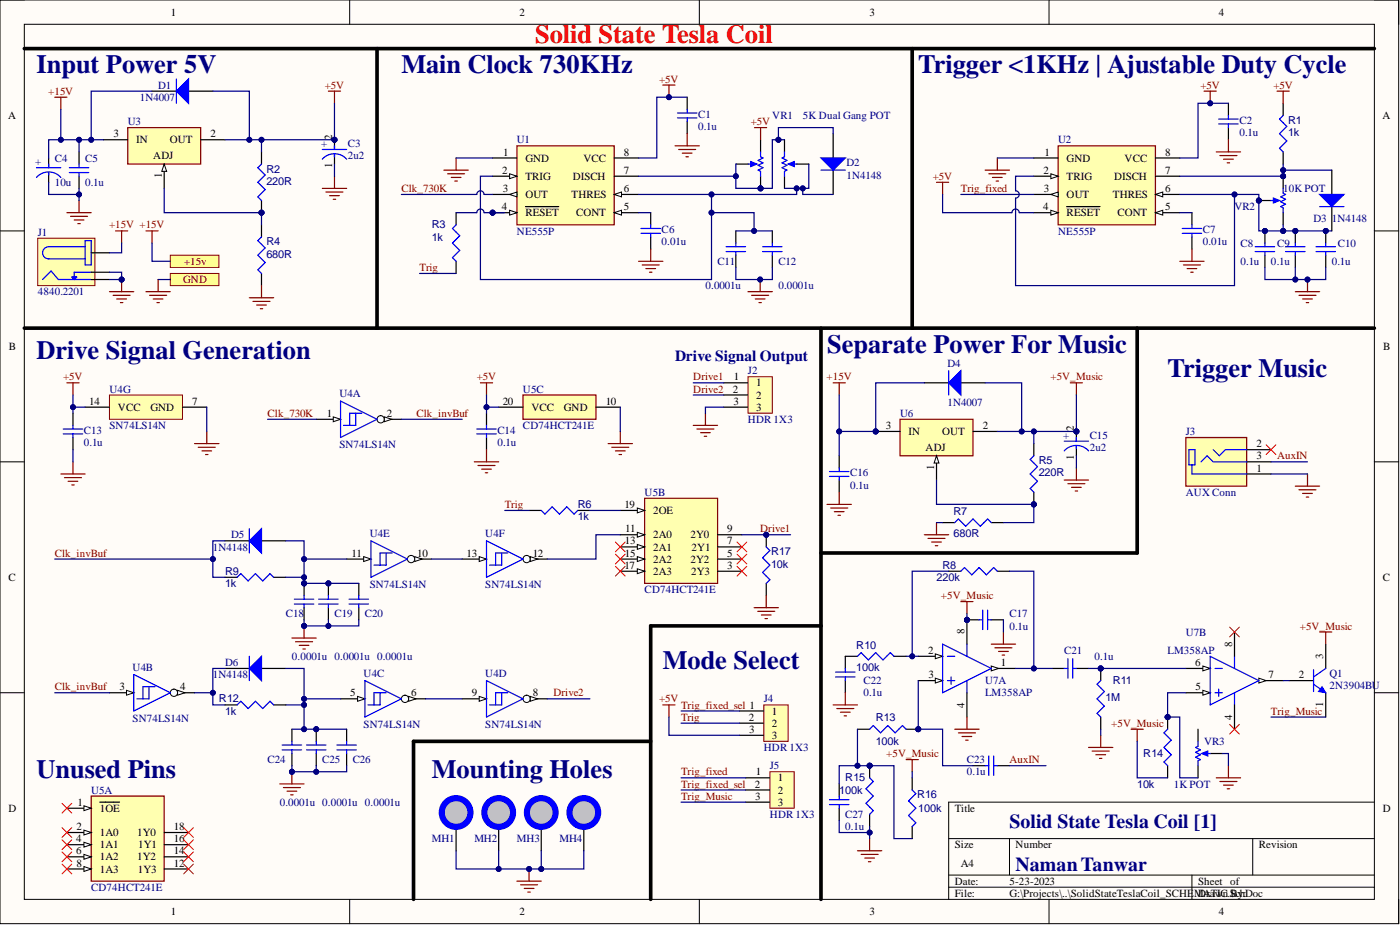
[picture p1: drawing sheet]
<svg xmlns="http://www.w3.org/2000/svg" width="292mm" height="193mm" viewBox="0 0 292 193" stroke-linecap="round" stroke-linejoin="round" font-family="sans-serif">
<defs><g id="words">
<text font-size="5.5" fill="#f00" x="111.7" y="9">Solid State Tesla Coil</text>
<g font-size="5.5" fill="#000080">
<text x="7.6" y="15.3">Input Power 5V</text>
<text x="83.7" y="15.3">Main Clock 730KHz</text>
<text x="191.6" y="15.3">Trigger &lt;1KHz | Ajustable Duty Cycle</text>
<text x="7.6" y="74.9">Drive Signal Generation</text>
<text x="172.6" y="73.6">Separate Power For Music</text>
<text x="243.6" y="78.7">Trigger Music</text>
<text x="138.3" y="139.5">Mode Select</text>
<text x="7.6" y="162.4">Unused Pins</text>
<text x="90.1" y="162.4">Mounting Holes</text>
</g>
<g font-size="4.1" fill="#000080">
<text x="210.6" y="172.7">Solid State Tesla Coil [1]</text>
<text x="211.9" y="181.6">NamanTanwar</text>
</g>
<text font-size="3.2" fill="#000080" x="140.8" y="75.4">Drive Signal Output</text>
<g font-size="2.3">
<text x="35.6" y="3.3">1</text>
<text x="108.4" y="3.3">2</text>
<text x="181.4" y="3.3">3</text>
<text x="254.3" y="3.3">4</text>
<text x="1.7" y="24.8">A</text>
<text x="23.7" y="28.6">3</text>
<text x="28.4" y="29.9">IN</text>
<text x="35.4" y="29.9">OUT</text>
<text x="43.9" y="28.6">2</text>
<text x="69.3" y="29.2" transform="rotate(-90 69.3 29.2)">2</text>
<text x="288.4" y="24.8">A</text>
<text x="32" y="33.2">ADJ</text>
<text x="69.3" y="35.1" transform="rotate(-90 69.3 35.1)">1</text>
<text x="105" y="32.5">1</text>
<text x="109.6" y="33.7">GND</text>
<text x="121.7" y="33.7">VCC</text>
<text x="130.2" y="32.5">8</text>
<text x="217.9" y="32.5">1</text>
<text x="222.6" y="33.7">GND</text>
<text x="234.6" y="33.7">VCC</text>
<text x="243.1" y="32.5">8</text>
<text x="33.8" y="37.1" transform="rotate(-90 33.8 37.1)">1</text>
<text x="104.8" y="36.3">2</text>
<text x="104.9" y="40.1">3</text>
<text x="109.6" y="37.5">TRIG</text>
<text x="109.6" y="41.3">OUT</text>
<text x="119.3" y="41.3">THRES</text>
<text x="119.5" y="37.5">DISCH</text>
<text x="130.2" y="40.1">6</text>
<text x="130.2" y="36.3">7</text>
<text x="217.7" y="36.3">2</text>
<text x="217.8" y="40.1">3</text>
<text x="222.6" y="37.5">TRIG</text>
<text x="222.6" y="41.3">OUT</text>
<text x="232.2" y="41.3">THRES</text>
<text x="232.4" y="37.5">DISCH</text>
<text x="243.1" y="40.1">6</text>
<text x="243.1" y="36.3">7</text>
<text x="104.7" y="43.9">4</text>
<text x="109.6" y="45.1">RESET</text>
<text x="120.2" y="45.1">CONT</text>
<text x="130.2" y="43.9">5</text>
<text x="217.6" y="43.9">4</text>
<text x="222.6" y="45.1">RESET</text>
<text x="233.1" y="45.1">CONT</text>
<text x="243.1" y="43.9">5</text>
<text x="1.9" y="73">B</text>
<text x="288.6" y="73">B</text>
<text x="152.9" y="81.9">2</text>
<text x="153.1" y="79.4">1</text>
<text x="157.8" y="80.6">1</text>
<text x="157.8" y="83.2">2</text>
<text x="18.6" y="84.4">14</text>
<text x="24.6" y="85.7">VCC</text>
<text x="31.4" y="85.7">GND</text>
<text x="40.1" y="84.4">7</text>
<text x="68.2" y="87">1</text>
<text x="80.7" y="87">2</text>
<text x="104.9" y="84.4">20</text>
<text x="110.9" y="85.7">VCC</text>
<text x="117.7" y="85.7">GND</text>
<text x="126.4" y="84.4">10</text>
<text x="153" y="84.4">3</text>
<text x="157.8" y="85.7">3</text>
<text x="184.8" y="89.5">3</text>
<text x="205" y="89.5">2</text>
<text x="189.6" y="90.8">IN</text>
<text x="193.1" y="94.1">ADJ</text>
<text x="196.6" y="90.8">OUT</text>
<text x="224.1" y="95.9" transform="rotate(-90 224.1 95.9)">1</text>
<text x="224.1" y="90" transform="rotate(-90 224.1 90)">2</text>
<text x="262.1" y="95.8">3</text>
<text x="262.1" y="93.3">2</text>
<text x="194.9" y="98" transform="rotate(-90 194.9 98)">1</text>
<text x="262.1" y="98.4">1</text>
<text x="130.3" y="106">19</text>
<text x="136.3" y="107.2">2OE</text>
<text x="130.3" y="113.6">13</text>
<text x="130.4" y="111.1">11</text>
<text x="136.3" y="112.3">2A0</text>
<text x="144.1" y="112.3">2Y0</text>
<text x="151.8" y="113.6">7</text>
<text x="151.8" y="111.1">9</text>
<text x="73.3" y="116.1">11</text>
<text x="87" y="116.1">10</text>
<text x="97.4" y="116.1">13</text>
<text x="111.1" y="116.1">12</text>
<text x="130.3" y="118.7">17</text>
<text x="130.3" y="116.1">15</text>
<text x="136.3" y="114.9">2A1</text>
<text x="136.3" y="117.4">2A2</text>
<text x="136.3" y="119.9">2A3</text>
<text x="144.1" y="117.4">2Y2</text>
<text x="144.2" y="119.9">2Y3</text>
<text x="144.3" y="114.9">2Y1</text>
<text x="151.8" y="118.7">3</text>
<text x="151.8" y="116.1">5</text>
<text x="1.8" y="121.2">C</text>
<text x="288.5" y="121.2">C</text>
<text x="193.6" y="136.4">2</text>
<text x="201.2" y="132.4" transform="rotate(-90 201.2 132.4)">8</text>
<text x="257.1" y="134.9" transform="rotate(-90 257.1 134.9)">8</text>
<text x="276.1" y="137.4" transform="rotate(-90 276.1 137.4)">3</text>
<text x="193.7" y="141.5">3</text>
<text x="208.8" y="138.9">1</text>
<text x="249.4" y="138.9">6</text>
<text x="264.7" y="141.5">7</text>
<text x="271" y="141.5">2</text>
<text x="25" y="144">3</text>
<text x="37.6" y="144">4</text>
<text x="73.1" y="145.3">5</text>
<text x="85.8" y="145.3">6</text>
<text x="98.5" y="145.3">9</text>
<text x="111.1" y="145.3">8</text>
<text x="161.1" y="149.1">1</text>
<text x="201.2" y="147.6" transform="rotate(-90 201.2 147.6)">4</text>
<text x="249.4" y="144">5</text>
<text x="276.1" y="147.4" transform="rotate(-90 276.1 147.4)">1</text>
<text x="156.2" y="150.4">2</text>
<text x="156.3" y="152.9">3</text>
<text x="161.1" y="151.6">2</text>
<text x="161.1" y="154.2">3</text>
<text x="257.1" y="150.2" transform="rotate(-90 257.1 150.2)">4</text>
<text x="157.7" y="161.8">1</text>
<text x="157.5" y="164.3">2</text>
<text x="157.6" y="166.8">3</text>
<text x="162.3" y="163">1</text>
<text x="162.3" y="165.6">2</text>
<text x="1.8" y="169.4">D</text>
<text x="16" y="173.2">2</text>
<text x="16.2" y="168.1">1</text>
<text x="20.8" y="169.4">1OE</text>
<text x="36.3" y="173.2">18</text>
<text x="162.3" y="168.1">3</text>
<text x="199.2" y="169.4">Title</text>
<text x="288.5" y="169.4">D</text>
<text x="15.9" y="175.7">4</text>
<text x="15.9" y="178.2">6</text>
<text x="20.8" y="174.4">1A0</text>
<text x="20.8" y="177">1A1</text>
<text x="20.8" y="179.5">1A2</text>
<text x="28.6" y="179.5">1Y2</text>
<text x="28.6" y="174.4">1Y0</text>
<text x="28.8" y="177">1Y1</text>
<text x="36.3" y="178.2">14</text>
<text x="36.3" y="175.7">16</text>
<text x="199.2" y="177">Size</text>
<text x="211.9" y="177">Number</text>
<text x="262.6" y="177">Revision</text>
<text x="16" y="180.8">8</text>
<text x="20.8" y="182">1A3</text>
<text x="28.8" y="182">1Y3</text>
<text x="36.3" y="180.8">12</text>
<text x="199.2" y="184.6">Date:</text>
<text x="200.5" y="180.8">A4</text>
<text x="210.6" y="184.6">5-23-2023</text>
<text x="250" y="184.6">Sheet of</text>
<text x="35.6" y="190.9">1</text>
<text x="108.4" y="190.9">2</text>
<text x="181.4" y="190.9">3</text>
<text x="199.2" y="187.1">File:</text>
<text x="210.6" y="187.1">G:\Projects\..\SolidStateTeslaCoil_SCHE</text>
<text x="249.1" y="187.1">MATIC.SchDoc</text>
<text x="250" y="187.1">Drawn By:</text>
<text x="254.3" y="190.9">4</text>
</g>
<g font-size="2.3" fill="#800000">
<text x="137.5" y="17.2">+5V</text>
<text x="10.1" y="19.8">+15V</text>
<text x="67.8" y="18.5">+5V</text>
<text x="250.5" y="18.5">+5V</text>
<text x="265.7" y="18.5">+5V</text>
<text x="156.7" y="26.1">+5V</text>
<text x="83.7" y="40.1">Clk_730K</text>
<text x="194.6" y="37.5">+5V</text>
<text x="200.5" y="40.1">Trig_fixed</text>
<text x="22.8" y="47.7">+15V +15V</text>
<text x="38.2" y="59.1">GND</text>
<text x="38.4" y="55.3">+15v</text>
<text x="87.5" y="56.5">Trig</text>
<text x="13.2" y="79.4">+5V</text>
<text x="99.5" y="79.4">+5V</text>
<text x="144.6" y="79.4">Drive1</text>
<text x="144.6" y="81.9">Drive2</text>
<text x="172.5" y="79.4">+15V</text>
<text x="219.2" y="79.4">+5V_Music</text>
<text x="55.8" y="87">Clk_730K</text>
<text x="86.9" y="87">Clk_invBuf</text>
<text x="266.5" y="95.8">AuxIN</text>
<text x="105.3" y="106">Trig</text>
<text x="158.6" y="111.1">Drive1</text>
<text x="11.4" y="116.1">Clk_invBuf</text>
<text x="196.3" y="125">+5V_Music</text>
<text x="271.2" y="131.3">+5V_Music</text>
<text x="11.4" y="144">Clk_invBuf</text>
<text x="115.5" y="145.3">Drive2</text>
<text x="137.5" y="146.5">+5V</text>
<text x="142.1" y="147.8">Trig_fixed_sel 1</text>
<text x="265.2" y="149.1">Trig_Music</text>
<text x="142.1" y="150.4">Trig</text>
<text x="231.9" y="151.6">+5V_Music</text>
<text x="142.1" y="161.8">Trig_fixed</text>
<text x="184.9" y="158">+5V_Music</text>
<text x="210.6" y="159.2">AuxIN</text>
<text x="142.1" y="164.3">Trig_fixed_sel</text>
<text x="142.1" y="166.8">Trig_Music</text>
</g>
<g font-size="2.3" fill="#000080">
<text x="29.2" y="21">1N4007</text>
<text x="33" y="18.5">D1</text>
<text x="26.6" y="26.1">U3</text>
<text x="107.8" y="29.9">U1</text>
<text x="145.7" y="24.6">C1</text>
<text x="145.7" y="27.1">0.1u</text>
<text x="161.1" y="24.8">VR1</text>
<text x="167.5" y="24.8">5K Dual Gang POT</text>
<text x="220.8" y="29.9">U2</text>
<text x="258.6" y="25.9">C2</text>
<text x="258.6" y="28.4">0.1u</text>
<text x="268.7" y="25.9">R1</text>
<text x="268.7" y="28.4">1k</text>
<text x="7.4" y="34.5">+</text>
<text x="11.4" y="33.7">C4</text>
<text x="17.8" y="33.7">C5</text>
<text x="67" y="30.7">+</text>
<text x="72.6" y="30.7">C3</text>
<text x="72.6" y="33.2">2u2</text>
<text x="176.6" y="34.7">D2</text>
<text x="11.4" y="38.8">10u</text>
<text x="17.8" y="38.8">0.1u</text>
<text x="55.6" y="36">R2</text>
<text x="55.6" y="38.5">220R</text>
<text x="176.6" y="37.3">1N4148</text>
<text x="267.7" y="40.1">10K POT</text>
<text x="90.1" y="47.7">R3</text>
<text x="257.6" y="43.9">VR2</text>
<text x="274.1" y="46.4">D3</text>
<text x="277.9" y="46.4">1N4148</text>
<text x="7.9" y="49.2">J1</text>
<text x="55.6" y="51.2">R4</text>
<text x="55.6" y="53.7">680R</text>
<text x="90.1" y="50.2">1k</text>
<text x="107.8" y="48.9">NE555P</text>
<text x="138" y="48.7">C6</text>
<text x="138" y="51.2">0.01u</text>
<text x="220.8" y="48.9">NE555P</text>
<text x="251" y="48.7">C7</text>
<text x="251" y="51.2">0.01u</text>
<text x="258.8" y="51.5">C8</text>
<text x="266.5" y="51.5">C9</text>
<text x="279.1" y="51.5">C10</text>
<text x="149.7" y="55.3">C11</text>
<text x="162.4" y="55.3">C12</text>
<text x="258.8" y="55.3">0.1u</text>
<text x="265.2" y="55.3">0.1u</text>
<text x="277.9" y="55.3">0.1u</text>
<text x="7.9" y="61.6">4840.2201</text>
<text x="147.2" y="60.3">0.0001u</text>
<text x="162.4" y="60.3">0.0001u</text>
<text x="197.7" y="76.6">D4</text>
<text x="22.8" y="81.9">U4G</text>
<text x="70.8" y="82.9">U4A</text>
<text x="109.1" y="81.9">U5C</text>
<text x="156.1" y="78.1">J2</text>
<text x="22.8" y="89.5">SN74LS14N</text>
<text x="109.1" y="89.5">CD74HCT241E</text>
<text x="156.1" y="88.2">HDR 1X3</text>
<text x="187.8" y="87">U6</text>
<text x="197.7" y="84.7">1N4007</text>
<text x="17.5" y="90.5">C13</text>
<text x="17.5" y="93">0.1u</text>
<text x="70.8" y="93.6">SN74LS14N</text>
<text x="103.8" y="90.5">C14</text>
<text x="103.8" y="93">0.1u</text>
<text x="221.8" y="91.5">+</text>
<text x="227.4" y="91.5">C15</text>
<text x="227.4" y="94.1">2u2</text>
<text x="247.4" y="90.8">J3</text>
<text x="177.4" y="99.4">C16</text>
<text x="177.4" y="101.9">0.1u</text>
<text x="216.7" y="96.9">R5</text>
<text x="216.7" y="99.4">220R</text>
<text x="120.5" y="106">R6</text>
<text x="134.5" y="103.4">U5B</text>
<text x="199" y="107.5">R7</text>
<text x="247.4" y="103.4">AUX Conn</text>
<text x="48.2" y="112.3">D5</text>
<text x="77.1" y="112.1">U4E</text>
<text x="101.3" y="112.1">U4F</text>
<text x="120.5" y="108.5">1k</text>
<text x="199" y="112.1">680R</text>
<text x="44.4" y="114.9">1N4148</text>
<text x="46.9" y="119.9">R9</text>
<text x="160.9" y="115.9">R17</text>
<text x="160.9" y="118.4">10k</text>
<text x="196.7" y="118.7">R8</text>
<text x="46.9" y="122.5">1k</text>
<text x="77.1" y="122.7">SN74LS14N</text>
<text x="101.3" y="122.7">SN74LS14N</text>
<text x="134.5" y="123.7">CD74HCT241E</text>
<text x="195.4" y="121.2">220k</text>
<text x="59.6" y="128.8">C18</text>
<text x="69.8" y="128.8">C19</text>
<text x="76.1" y="128.8">C20</text>
<text x="210.6" y="128.8">C17</text>
<text x="210.6" y="131.3">0.1u</text>
<text x="60.9" y="137.7">0.0001u 0.0001u 0.0001u</text>
<text x="178.6" y="135.4">R10</text>
<text x="222" y="136.4">C21</text>
<text x="228.4" y="137.7">0.1u</text>
<text x="243.6" y="136.4">LM358AP</text>
<text x="247.4" y="132.6">U7B</text>
<text x="27.7" y="140">U4B</text>
<text x="44.4" y="141.5">1N4148</text>
<text x="46.9" y="138.9">D6</text>
<text x="75.9" y="141.2">U4C</text>
<text x="101.3" y="141.2">U4D</text>
<text x="178.6" y="140">100k</text>
<text x="180.2" y="142.7">C22</text>
<text x="205.5" y="142.7">U7A</text>
<text x="232.2" y="142.7">R11</text>
<text x="277.4" y="141.2">Q1</text>
<text x="277.4" y="143.8">2N3904BU</text>
<text x="45.7" y="146.5">R12</text>
<text x="46.9" y="149.1">1k</text>
<text x="159.4" y="146.5">J4</text>
<text x="180.2" y="145.3">0.1u</text>
<text x="205.5" y="145.3">LM358AP</text>
<text x="230.7" y="146.3">1M</text>
<text x="27.7" y="150.6">SN74LS14N</text>
<text x="75.9" y="151.9">SN74LS14N</text>
<text x="101.3" y="151.9">SN74LS14N</text>
<text x="182.7" y="150.4">R13</text>
<text x="182.7" y="155.4">100k</text>
<text x="251.2" y="155.4">VR3</text>
<text x="55.8" y="159.2">C24</text>
<text x="67.2" y="159.2">C25</text>
<text x="73.6" y="159.2">C26</text>
<text x="159.4" y="156.7">HDR 1X3</text>
<text x="160.6" y="160.5">J5</text>
<text x="201.7" y="159.2">C23</text>
<text x="201.7" y="161.8">0.1u</text>
<text x="238.5" y="158">R14</text>
<text x="19" y="165.6">U5A</text>
<text x="175.1" y="165.6">100k</text>
<text x="176.4" y="163">R15</text>
<text x="191.3" y="166.6">R16</text>
<text x="237.3" y="164.3">10k</text>
<text x="244.9" y="164.3">1K POT</text>
<text x="58.4" y="168.1">0.0001u 0.0001u 0.0001u</text>
<text x="160.6" y="170.6">HDR 1X3</text>
<text x="176.4" y="170.6">C27</text>
<text x="176.4" y="173.2">0.1u</text>
<text x="191.6" y="169.4">100k</text>
<text x="90.1" y="175.7">MH1</text>
<text x="99" y="175.7">MH2</text>
<text x="107.8" y="175.7">MH3</text>
<text x="116.7" y="175.7">MH4</text>
<text x="19" y="185.8">CD74HCT241E</text>
</g>
</g></defs>
<path d="M0 0h291.8v192.7h-291.8z" fill-rule="evenodd" fill="#fffcf8"/>
<path d="M0 0h291.8v192.7h-291.8z" fill="none" stroke="#000" stroke-width=".21"/>
<path d="M5.1 5.1h281.7v182.5h-281.7z" fill-rule="evenodd" fill="#fffcf8"/>
<g fill="none" stroke="#000" stroke-width=".21">
<path d="M0 0h5.1M73 0v5.1M145.9 0v5.1M218.9 0v5.1M286.8 0h5v5.1M5.1 5.1h281.7v182.5h-281.7zM0 48.2h5.1M286.8 48.2h5M0 96.3h5.1M286.8 96.3h5M0 144.5h5.1M286.8 144.5h5"/>
<path d="M197.9 174.9h88.9M210.6 174.9v7.7M261.4 174.9v7.7M286.8 167.3h-88.9v20.3M73 187.6v5.1M145.9 187.6v5.1M197.9 182.6h88.9M197.9 185.1h88.9M218.9 187.6v5.1M248.7 182.6v5M291.8 187.6v5.1"/>
</g>
<path d="M26.6 26.6h15.3v7.6h-15.3z" fill-rule="evenodd" fill="#ffffb0"/>
<path d="M26.6 26.6h15.3v7.6h-15.3z" fill="none" stroke="#800000" stroke-width=".25"/>
<path d="M21.6 29.2h5M34.3 34.2v5.1" fill="none" stroke="#000" stroke-width=".25"/>
<path d="M34.3 34.2l.5 1.5h-1z" fill="#f8fcff"/>
<path d="M34.3 34.2l.5 1.5h-1z" fill="none" stroke="#000" stroke-width=".21"/>
<path d="M16.5 31.7v2.5M16.5 36.8v2.5M41.9 29.2h5" fill="none" stroke="#000" stroke-width=".25"/>
<path d="M14.5 35h4M14.5 36h4M16.5 34.2v.8M16.5 36v.8" fill="none" stroke="#00f" stroke-width=".25"/>
<path d="M14 44.4h5M14.7 45.1h3.6M15.5 45.9h2M16.2 46.7h.5M16.5 41.8v2.6" fill="none" stroke="#800000" stroke-width=".25"/>
<circle cx="54.6" cy="44.4" r=".51" fill="#000080"/>
<circle cx="54.6" cy="44.4" r=".51" fill="none" stroke="#000080" stroke-width=".21"/>
<path d="M54.6 31.7v2.5M54.6 41.8v2.6" fill="none" stroke="#000" stroke-width=".25"/>
<circle cx="54.6" cy="44.4" r=".51" fill="#000080"/>
<circle cx="54.6" cy="44.4" r=".51" fill="none" stroke="#000080" stroke-width=".21"/>
<path d="M54.6 34.2l-.8 .8 1.5 1.5-1.5 1.5 1.5 1.6-1.5 1.5 .8 .7M54.6 49.4l-.8 .8 1.5 1.5-1.5 1.5 1.5 1.6-1.5 1.5 .8 .7" fill="none" stroke="#00f" stroke-width=".25"/>
<path d="M54.6 46.9v2.5M54.6 57v2.6" fill="none" stroke="#000" stroke-width=".25"/>
<path d="M54.6 59.6v2.5M52 62.1h5.1M52.8 62.9h3.5M53.5 63.6h2.1M54.3 64.4h.5" fill="none" stroke="#800000" stroke-width=".25"/>
<circle cx="69.8" cy="29.2" r=".51" fill="#000080"/>
<circle cx="69.8" cy="29.2" r=".51" fill="none" stroke="#000080" stroke-width=".21"/>
<path d="M69.8 29.2v2M69.8 32.2v2" fill="none" stroke="#000" stroke-width=".25"/>
<circle cx="69.8" cy="29.2" r=".51" fill="#000080"/>
<circle cx="69.8" cy="29.2" r=".51" fill="none" stroke="#000080" stroke-width=".21"/>
<path d="M67.2 33.2a3.4 3.4 0 0 1 5.1 0M67.2 31.2h5.1M69.8 30.4v.8M69.8 32.2v.5" fill="none" stroke="#00f" stroke-width=".25"/>
<path d="M67.2 39.3h5.1M69.8 36.8v2.5M68 40.1h3.6M68.8 40.8h2M69.5 41.6h.5" fill="none" stroke="#800000" stroke-width=".25"/>
<path d="M31.7 19h5.1M39.3 19h5.1" fill="none" stroke="#000" stroke-width=".25"/>
<path d="M36.8 19l2.5-2.5v5z" fill="#00f"/>
<path d="M36.8 19l2.5-2.5v5zM36.8 16.5v5" fill="none" stroke="#00f" stroke-width=".25"/>
<path d="M68.5 19h2.6M69.8 19v2.5M11.4 20.3h2.6M12.7 20.3v2.5" fill="none" stroke="#800000" stroke-width=".25"/>
<path d="M78.7 10.1v58.4h-73.6" fill="none" stroke="#000" stroke-width=".76"/>
<circle cx="102.8" cy="44.4" r=".51" fill="#000080"/>
<circle cx="102.8" cy="44.4" r=".51" fill="none" stroke="#000080" stroke-width=".21"/>
<path d="M107.8 30.4h20.4v16.5h-20.4z" fill-rule="evenodd" fill="#ffffb0"/>
<path d="M107.8 30.4h20.4v16.5h-20.4z" fill="none" stroke="#800000" stroke-width=".25"/>
<path d="M102.8 33h5M102.8 36.8h5" fill="none" stroke="#000" stroke-width=".25"/>
<path d="M106.3 36.3l1.5 .5-1.5 .5z" fill="#f8fcff"/>
<path d="M106.3 36.3l1.5 .5-1.5 .5z" fill="none" stroke="#000" stroke-width=".21"/>
<path d="M102.8 40.6h5" fill="none" stroke="#000" stroke-width=".25"/>
<path d="M106.3 40.6l1.5-.5v1z" fill="#f8fcff"/>
<path d="M106.3 40.6l1.5-.5v1z" fill="none" stroke="#000" stroke-width=".21"/>
<path d="M102.8 44.4h5" fill="none" stroke="#000" stroke-width=".25"/>
<path d="M106.3 43.9l1.5 .5-1.5 .5z" fill="#f8fcff"/>
<path d="M106.3 43.9l1.5 .5-1.5 .5z" fill="none" stroke="#000" stroke-width=".21"/>
<path d="M109.6 43.1h7" fill="none" stroke="#000" stroke-width=".25"/>
<circle cx="102.8" cy="44.4" r=".51" fill="#000080"/>
<circle cx="102.8" cy="44.4" r=".51" fill="none" stroke="#000080" stroke-width=".21"/>
<path d="M128.2 44.4h5" fill="none" stroke="#000" stroke-width=".25"/>
<path d="M128.2 44.4l1.5-.5v1z" fill="#f8fcff"/>
<path d="M128.2 44.4l1.5-.5v1z" fill="none" stroke="#000" stroke-width=".21"/>
<path d="M128.2 40.6h5" fill="none" stroke="#000" stroke-width=".25"/>
<path d="M128.2 40.6l1.5-.5v1z" fill="#f8fcff"/>
<path d="M128.2 40.6l1.5-.5v1z" fill="none" stroke="#000" stroke-width=".21"/>
<path d="M128.2 36.8h5M128.2 33h5M143.4 20.3v2.5M143.4 25.4v2.5" fill="none" stroke="#000" stroke-width=".25"/>
<path d="M138.3 17.7h2.5M139.6 17.7v2.6M92.6 35.5h5.1M93.4 36.3h3.5M94.1 37h2.1M94.9 37.8h.5M95.2 33v2.5M140.8 30.4h5.1M141.6 31.2h3.6M142.4 31.9h2M143.1 32.7h.5M143.4 27.9v2.5" fill="none" stroke="#800000" stroke-width=".25"/>
<path d="M141.3 23.6h4.1M141.3 24.6h4.1M143.4 22.8v.8M143.4 24.6v.8" fill="none" stroke="#00f" stroke-width=".25"/>
<circle cx="139.6" cy="20.3" r=".51" fill="#000080"/>
<circle cx="139.6" cy="20.3" r=".51" fill="none" stroke="#000080" stroke-width=".21"/>
<circle cx="158.7" cy="39.3" r=".51" fill="#000080"/>
<circle cx="158.7" cy="39.3" r=".51" fill="none" stroke="#000080" stroke-width=".21"/>
<path d="M153.6 34.2h2.5M158.7 29.2v2.5" fill="none" stroke="#000" stroke-width=".25"/>
<path d="M156.1 34.2h1.3" fill="none" stroke="#00f" stroke-width=".25"/>
<path d="M156.7 33.7l1.2 .5-1.2 .5z" fill="#00f"/>
<path d="M156.7 33.7l1.2 .5-1.2 .5z" fill="none" stroke="#00f" stroke-width=".25"/>
<path d="M158.7 36.8v2.5" fill="none" stroke="#000" stroke-width=".25"/>
<circle cx="158.7" cy="39.3" r=".51" fill="#000080"/>
<circle cx="158.7" cy="39.3" r=".51" fill="none" stroke="#000080" stroke-width=".21"/>
<path d="M158.7 31.7v1l.5 .3-1 .5 1 .5-1 .5 1 .5-1 .5 .5 .2v1.1M164.9 34.2h1.3" fill="none" stroke="#00f" stroke-width=".25"/>
<path d="M163.7 29.2v2.5M166.2 34.2h2.6" fill="none" stroke="#000" stroke-width=".25"/>
<path d="M164.4 34.2l1.3-.5v1z" fill="#00f"/>
<path d="M163.7 31.7v1l-.5 .3 1 .5-1 .5 1 .5-1 .5 1 .5-.5 .2v1.1M164.4 34.2l1.3-.5v1z" fill="none" stroke="#00f" stroke-width=".25"/>
<path d="M163.7 36.8v2.5M173.8 27.9v5.1M173.8 35.5v5.1" fill="none" stroke="#000" stroke-width=".25"/>
<path d="M157.4 26.6h2.6M158.7 26.6v2.6" fill="none" stroke="#800000" stroke-width=".25"/>
<path d="M171.3 33h5.1l-2.6 2.5z" fill="#00f"/>
<g fill="none" stroke="#00f" stroke-width=".25">
<path d="M171.3 33h5.1l-2.6 2.5zM171.3 35.5h5.1M133.7 47.7h4.1M133.7 48.7h4.1M135.8 46.9v.8M135.8 48.7v.7M151.5 51.5h4.1M151.5 52.5h4.1M153.5 50.7v.8M153.5 52.5v.7M159.1 51.5h4.1M159.1 52.5h4.1"/>
<path d="M161.1 50.7v.8M161.1 52.5v.7"/>
</g>
<path d="M135.8 44.4v2.5M135.8 49.4v2.6M153.5 48.2v2.5M153.5 53.2v2.6M161.1 48.2v2.5M161.1 53.2v2.6" fill="none" stroke="#000" stroke-width=".25"/>
<path d="M133.2 54.5h5.1M134 55.3h3.5M134.7 56h2.1M135.5 56.8h.5M135.8 52v2.5M158.6 58.3v2.5M156.1 60.8h5M156.8 61.6h3.6M157.6 62.4h2M158.3 63.1h.6" fill="none" stroke="#800000" stroke-width=".25"/>
<circle cx="158.6" cy="58.3" r=".51" fill="#000080"/>
<circle cx="158.6" cy="58.3" r=".51" fill="none" stroke="#000080" stroke-width=".21"/>
<path d="M95.2 44.4v2.5M95.2 54.5v2.5" fill="none" stroke="#000" stroke-width=".25"/>
<path d="M95.2 46.9l-.8 .8 1.5 1.5-1.5 1.5 1.5 1.5-1.5 1.5 .8 .8" fill="none" stroke="#00f" stroke-width=".25"/>
<path d="M190.3 10.1v58.4h-111.6" fill="none" stroke="#000" stroke-width=".76"/>
<path d="M220.8 30.4h20.3v16.5h-20.3z" fill-rule="evenodd" fill="#ffffb0"/>
<path d="M220.8 30.4h20.3v16.5h-20.3z" fill="none" stroke="#800000" stroke-width=".25"/>
<path d="M215.7 33h5.1M215.7 36.8h5.1" fill="none" stroke="#000" stroke-width=".25"/>
<path d="M219.3 36.3l1.5 .5-1.5 .5z" fill="#f8fcff"/>
<path d="M219.3 36.3l1.5 .5-1.5 .5z" fill="none" stroke="#000" stroke-width=".21"/>
<path d="M215.7 40.6h5.1" fill="none" stroke="#000" stroke-width=".25"/>
<path d="M219.3 40.6l1.5-.5v1z" fill="#f8fcff"/>
<path d="M219.3 40.6l1.5-.5v1z" fill="none" stroke="#000" stroke-width=".21"/>
<path d="M215.7 44.4h5.1" fill="none" stroke="#000" stroke-width=".25"/>
<path d="M219.3 43.9l1.5 .5-1.5 .5z" fill="#f8fcff"/>
<path d="M219.3 43.9l1.5 .5-1.5 .5z" fill="none" stroke="#000" stroke-width=".21"/>
<path d="M222.6 43.1h6.9M241.1 44.4h5.1" fill="none" stroke="#000" stroke-width=".25"/>
<path d="M241.1 44.4l1.5-.5v1z" fill="#f8fcff"/>
<path d="M241.1 44.4l1.5-.5v1z" fill="none" stroke="#000" stroke-width=".21"/>
<path d="M241.1 40.6h5.1" fill="none" stroke="#000" stroke-width=".25"/>
<path d="M241.1 40.6l1.5-.5v1z" fill="#f8fcff"/>
<path d="M241.1 40.6l1.5-.5v1z" fill="none" stroke="#000" stroke-width=".21"/>
<path d="M241.1 36.8h5.1M241.1 33h5.1M256.3 21.5v2.6M256.3 26.6v2.6" fill="none" stroke="#000" stroke-width=".25"/>
<path d="M251.2 19h2.6M252.5 19v2.5M205.5 35.5h5.1M206.3 36.3h3.6M207.1 37h2M207.8 37.8h.5M208.1 33v2.5M253.8 31.7h5M254.5 32.5h3.6M255.3 33.2h2M256 34h.6M256.3 29.2v2.5" fill="none" stroke="#800000" stroke-width=".25"/>
<path d="M254.3 24.8h4M254.3 25.9h4M256.3 24.1v.7M256.3 25.9v.7" fill="none" stroke="#00f" stroke-width=".25"/>
<circle cx="252.5" cy="21.6" r=".51" fill="#000080"/>
<circle cx="252.5" cy="21.6" r=".51" fill="none" stroke="#000080" stroke-width=".21"/>
<path d="M267.7 21.5v2.6M267.7 31.7v2.5M248.7 44.4v2.5M248.7 49.4v2.6" fill="none" stroke="#000" stroke-width=".25"/>
<path d="M267.7 24.1l-.7 .7 1.5 1.6-1.5 1.5 1.5 1.5-1.5 1.5 .7 .8M246.7 47.7h4M246.7 48.7h4M248.7 46.9v.8M248.7 48.7v.7" fill="none" stroke="#00f" stroke-width=".25"/>
<path d="M266.5 19h2.5M267.7 19v2.5M195.4 38h2.5M196.7 38v2.6M246.2 54.5h5M246.9 55.3h3.6M247.7 56h2M248.4 56.8h.5M248.7 52v2.5" fill="none" stroke="#800000" stroke-width=".25"/>
<circle cx="262.6" cy="41.8" r=".51" fill="#000080"/>
<circle cx="262.6" cy="41.8" r=".51" fill="none" stroke="#000080" stroke-width=".21"/>
<circle cx="267.7" cy="36.8" r=".51" fill="#000080"/>
<circle cx="267.7" cy="36.8" r=".51" fill="none" stroke="#000080" stroke-width=".21"/>
<path d="M262.6 41.8h2.6" fill="none" stroke="#000" stroke-width=".25"/>
<circle cx="262.6" cy="41.8" r=".51" fill="#000080"/>
<circle cx="262.6" cy="41.8" r=".51" fill="none" stroke="#000080" stroke-width=".21"/>
<path d="M267.7 36.8v2.5" fill="none" stroke="#000" stroke-width=".25"/>
<circle cx="267.7" cy="36.8" r=".51" fill="#000080"/>
<circle cx="267.7" cy="36.8" r=".51" fill="none" stroke="#000080" stroke-width=".21"/>
<path d="M265.2 41.8h1.3" fill="none" stroke="#00f" stroke-width=".25"/>
<path d="M265.7 41.3l1.3 .5-1.3 .5z" fill="#00f"/>
<path d="M267.7 39.3v1l.5 .3-1 .5 1 .5-1 .5 1 .5-1 .5 .5 .3v1M265.7 41.3l1.3 .5-1.3 .5z" fill="none" stroke="#00f" stroke-width=".25"/>
<path d="M277.9 35.5v5.1M267.7 44.4v2.5M277.9 43.1v5.1" fill="none" stroke="#000" stroke-width=".25"/>
<path d="M275.3 40.6h5.1l-2.5 2.5z" fill="#00f"/>
<path d="M275.3 40.6h5.1l-2.5 2.5zM275.3 43.1h5.1" fill="none" stroke="#00f" stroke-width=".25"/>
<circle cx="263.9" cy="48.2" r=".51" fill="#000080"/>
<circle cx="263.9" cy="48.2" r=".51" fill="none" stroke="#000080" stroke-width=".21"/>
<path d="M263.9 48.2v2.5M263.9 53.2v2.6" fill="none" stroke="#000" stroke-width=".25"/>
<circle cx="263.9" cy="48.2" r=".51" fill="#000080"/>
<circle cx="263.9" cy="48.2" r=".51" fill="none" stroke="#000080" stroke-width=".21"/>
<path d="M261.9 51.5h4M261.9 52.5h4M263.9 50.7v.8M263.9 52.5v.7" fill="none" stroke="#00f" stroke-width=".25"/>
<circle cx="270.3" cy="48.2" r=".51" fill="#000080"/>
<circle cx="270.3" cy="48.2" r=".51" fill="none" stroke="#000080" stroke-width=".21"/>
<path d="M270.3 48.2v2.5M270.3 53.2v2.6" fill="none" stroke="#000" stroke-width=".25"/>
<circle cx="270.3" cy="48.2" r=".51" fill="#000080"/>
<circle cx="270.3" cy="48.2" r=".51" fill="none" stroke="#000080" stroke-width=".21"/>
<path d="M268.2 51.5h4.1M268.2 52.5h4.1M270.3 50.7v.8M270.3 52.5v.7" fill="none" stroke="#00f" stroke-width=".25"/>
<circle cx="276.6" cy="48.2" r=".51" fill="#000080"/>
<circle cx="276.6" cy="48.2" r=".51" fill="none" stroke="#000080" stroke-width=".21"/>
<path d="M276.6 48.2v2.5M276.6 53.2v2.6" fill="none" stroke="#000" stroke-width=".25"/>
<circle cx="276.6" cy="48.2" r=".51" fill="#000080"/>
<circle cx="276.6" cy="48.2" r=".51" fill="none" stroke="#000080" stroke-width=".21"/>
<path d="M274.6 51.5h4M274.6 52.5h4M276.6 50.7v.8M276.6 52.5v.7" fill="none" stroke="#00f" stroke-width=".25"/>
<path d="M272.8 58.3v2.5M270.3 60.8h5M271 61.6h3.6M271.8 62.4h2M272.5 63.1h.5" fill="none" stroke="#800000" stroke-width=".25"/>
<circle cx="272.8" cy="58.3" r=".51" fill="#000080"/>
<circle cx="272.8" cy="58.3" r=".51" fill="none" stroke="#000080" stroke-width=".21"/>
<path d="M190.3 68.5h96.5" fill="none" stroke="#000" stroke-width=".76"/>
<path d="M66 87.5h5.1" fill="none" stroke="#000" stroke-width=".25"/>
<path d="M69.5 87l1.6 .5-1.6 .5z" fill="#f8fcff"/>
<path d="M69.5 87l1.6 .5-1.6 .5z" fill="none" stroke="#000" stroke-width=".21"/>
<path d="M78.7 87.5h5" fill="none" stroke="#000" stroke-width=".25"/>
<circle cx="79.4" cy="87.5" r=".76" fill="#f8fcff"/>
<circle cx="79.4" cy="87.5" r=".76" fill="none" stroke="#000" stroke-width=".21"/>
<path d="M80.2 87l1.5 .5-1.5 .5z" fill="#f8fcff"/>
<path d="M80.2 87l1.5 .5-1.5 .5z" fill="none" stroke="#000" stroke-width=".21"/>
<path d="M71.1 83.7l7.6 3.8-7.6 3.8zM74.2 86.2v2.5h-2.5M75.5 86.2h-2.5v2.5" fill="none" stroke="#00f" stroke-width=".25"/>
<path d="M22.8 144.5h5.1" fill="none" stroke="#000" stroke-width=".25"/>
<path d="M26.4 144l1.5 .5-1.5 .5z" fill="#f8fcff"/>
<path d="M26.4 144l1.5 .5-1.5 .5z" fill="none" stroke="#000" stroke-width=".21"/>
<path d="M35.5 144.5h5.1" fill="none" stroke="#000" stroke-width=".25"/>
<circle cx="36.3" cy="144.5" r=".76" fill="#f8fcff"/>
<circle cx="36.3" cy="144.5" r=".76" fill="none" stroke="#000" stroke-width=".21"/>
<path d="M37 144l1.6 .5-1.6 .5z" fill="#f8fcff"/>
<path d="M37 144l1.6 .5-1.6 .5z" fill="none" stroke="#000" stroke-width=".21"/>
<path d="M27.9 140.7l7.6 3.8-7.6 3.8zM31.1 143.3v2.5h-2.6M32.4 143.3h-2.6v2.5" fill="none" stroke="#00f" stroke-width=".25"/>
<path d="M71.1 145.8h5" fill="none" stroke="#000" stroke-width=".25"/>
<path d="M74.6 145.3l1.5 .5-1.5 .5z" fill="#f8fcff"/>
<path d="M74.6 145.3l1.5 .5-1.5 .5z" fill="none" stroke="#000" stroke-width=".21"/>
<path d="M83.7 145.8h5.1" fill="none" stroke="#000" stroke-width=".25"/>
<circle cx="84.5" cy="145.8" r=".76" fill="#f8fcff"/>
<circle cx="84.5" cy="145.8" r=".76" fill="none" stroke="#000" stroke-width=".21"/>
<path d="M85.3 145.3l1.5 .5-1.5 .5z" fill="#f8fcff"/>
<path d="M85.3 145.3l1.5 .5-1.5 .5z" fill="none" stroke="#000" stroke-width=".21"/>
<path d="M76.1 142l7.6 3.8-7.6 3.8zM79.3 144.5v2.6h-2.5M80.6 144.5h-2.6v2.6" fill="none" stroke="#00f" stroke-width=".25"/>
<path d="M109.1 145.8h5.1" fill="none" stroke="#000" stroke-width=".25"/>
<circle cx="109.9" cy="145.8" r=".76" fill="#f8fcff"/>
<circle cx="109.9" cy="145.8" r=".76" fill="none" stroke="#000" stroke-width=".21"/>
<path d="M110.6 145.3l1.6 .5-1.6 .5z" fill="#f8fcff"/>
<path d="M110.6 145.3l1.6 .5-1.6 .5z" fill="none" stroke="#000" stroke-width=".21"/>
<path d="M96.4 145.8h5.1" fill="none" stroke="#000" stroke-width=".25"/>
<path d="M100 145.3l1.5 .5-1.5 .5z" fill="#f8fcff"/>
<path d="M100 145.3l1.5 .5-1.5 .5z" fill="none" stroke="#000" stroke-width=".21"/>
<path d="M101.5 142l7.6 3.8-7.6 3.8zM104.7 144.5v2.6h-2.6M105.9 144.5h-2.5v2.6" fill="none" stroke="#00f" stroke-width=".25"/>
<path d="M85 116.6h5.1" fill="none" stroke="#000" stroke-width=".25"/>
<circle cx="85.8" cy="116.6" r=".76" fill="#f8fcff"/>
<circle cx="85.8" cy="116.6" r=".76" fill="none" stroke="#000" stroke-width=".21"/>
<path d="M86.5 116.1l1.6 .5-1.6 .5z" fill="#f8fcff"/>
<path d="M86.5 116.1l1.6 .5-1.6 .5z" fill="none" stroke="#000" stroke-width=".21"/>
<path d="M72.3 116.6h5.1" fill="none" stroke="#000" stroke-width=".25"/>
<path d="M75.9 116.1l1.5 .5-1.5 .5z" fill="#f8fcff"/>
<path d="M75.9 116.1l1.5 .5-1.5 .5z" fill="none" stroke="#000" stroke-width=".21"/>
<path d="M77.4 112.8l7.6 3.8-7.6 3.8zM80.6 115.4v2.5h-2.6M81.8 115.4h-2.5v2.5" fill="none" stroke="#00f" stroke-width=".25"/>
<path d="M109.1 116.6h5.1" fill="none" stroke="#000" stroke-width=".25"/>
<circle cx="109.9" cy="116.6" r=".76" fill="#f8fcff"/>
<circle cx="109.9" cy="116.6" r=".76" fill="none" stroke="#000" stroke-width=".21"/>
<path d="M110.6 116.1l1.6 .5-1.6 .5z" fill="#f8fcff"/>
<path d="M110.6 116.1l1.6 .5-1.6 .5z" fill="none" stroke="#000" stroke-width=".21"/>
<path d="M96.4 116.6h5.1" fill="none" stroke="#000" stroke-width=".25"/>
<path d="M100 116.1l1.5 .5-1.5 .5z" fill="#f8fcff"/>
<path d="M100 116.1l1.5 .5-1.5 .5z" fill="none" stroke="#000" stroke-width=".21"/>
<path d="M101.5 112.8l7.6 3.8-7.6 3.8zM104.7 115.4v2.5h-2.6M105.9 115.4h-2.5v2.5" fill="none" stroke="#00f" stroke-width=".25"/>
<path d="M22.8 82.4h15.3v5.1h-15.3z" fill-rule="evenodd" fill="#ffffb0"/>
<path d="M22.8 82.4h15.3v5.1h-15.3z" fill="none" stroke="#800000" stroke-width=".21"/>
<path d="M15.2 86.2v2.5M15.2 91.3v2.5M17.8 84.9h5M38.1 84.9h5M46.9 112.8h5.1M54.6 112.8h5M46.9 120.4h2.6M57.1 120.4h2.5" fill="none" stroke="#000" stroke-width=".25"/>
<path d="M13.2 90.5h4.1M13.2 89.5h4.1M15.2 88.7v.8M15.2 90.5v.8M49.5 120.4l.7-.7 1.6 1.5 1.5-1.5 1.5 1.5 1.5-1.5 .8 .7" fill="none" stroke="#00f" stroke-width=".25"/>
<path d="M14 79.9h2.5M15.2 79.9v2.5M12.7 98.9h5.1M13.4 99.6h3.6M15.2 96.3v2.6M40.6 92.5h5.1M41.4 93.3h3.5M42.1 94.1h2.1M42.9 94.8h.5M43.1 90v2.5M14.2 100.4h2M15 101.2h.5" fill="none" stroke="#800000" stroke-width=".25"/>
<path d="M52 112.8l2.6-2.5v5.1z" fill="#00f"/>
<path d="M52 112.8l2.6-2.5v5.1zM52 110.3v5.1" fill="none" stroke="#00f" stroke-width=".25"/>
<circle cx="63.4" cy="121.7" r=".51" fill="#000080"/>
<circle cx="63.4" cy="121.7" r=".51" fill="none" stroke="#000080" stroke-width=".21"/>
<path d="M63.4 121.7v2.5M63.4 126.8v2.5" fill="none" stroke="#000" stroke-width=".25"/>
<circle cx="63.4" cy="121.7" r=".51" fill="#000080"/>
<circle cx="63.4" cy="121.7" r=".51" fill="none" stroke="#000080" stroke-width=".21"/>
<path d="M61.4 125h4.1M61.4 126h4.1M63.4 124.2v.8M63.4 126v.8" fill="none" stroke="#00f" stroke-width=".25"/>
<path d="M60.9 133.1h5.1M61.7 133.9h3.5M62.4 134.6h2.1M63.2 135.4h.5M63.4 130.6v2.5" fill="none" stroke="#800000" stroke-width=".25"/>
<circle cx="63.4" cy="130.6" r=".51" fill="#000080"/>
<circle cx="63.4" cy="130.6" r=".51" fill="none" stroke="#000080" stroke-width=".21"/>
<path d="M46.9 139.4h5.1M54.6 139.4h5M46.9 147.1h2.6M57.1 147.1h2.5" fill="none" stroke="#000" stroke-width=".25"/>
<path d="M49.5 147.1l.7-.8 1.6 1.5 1.5-1.5 1.5 1.5 1.5-1.5 .8 .8" fill="none" stroke="#00f" stroke-width=".25"/>
<path d="M52 139.4l2.6-2.5v5.1z" fill="#00f"/>
<path d="M112.9 106.5l.8 .7 1.5-1.5 1.5 1.5 1.6-1.5 1.5 1.5 .7-.7M52 139.4l2.6-2.5v5.1zM52 136.9v5.1" fill="none" stroke="#00f" stroke-width=".25"/>
<path d="M110.4 106.5h2.5M120.5 106.5h2.6" fill="none" stroke="#000" stroke-width=".25"/>
<path d="M19 166.1h15.3v17.7h-15.3z" fill-rule="evenodd" fill="#ffffb0"/>
<path d="M19 166.1h15.3v17.7h-15.3z" fill="none" stroke="#800000" stroke-width=".25"/>
<path d="M14 168.6h5" fill="none" stroke="#000" stroke-width=".25"/>
<path d="M17.5 168.1l1.5 .5-1.5 .5z" fill="#f8fcff"/>
<path d="M17.5 168.1l1.5 .5-1.5 .5z" fill="none" stroke="#000" stroke-width=".21"/>
<path d="M14 173.7h5M20.8 167.3h4.2M34.3 178.7h5M34.3 176.2h5M34.3 173.7h5M34.3 181.3h5" fill="none" stroke="#000" stroke-width=".25"/>
<path d="M17.5 173.2l1.5 .5-1.5 .5z" fill="#f8fcff"/>
<path d="M17.5 173.2l1.5 .5-1.5 .5z" fill="none" stroke="#000" stroke-width=".21"/>
<path d="M14 176.2h5" fill="none" stroke="#000" stroke-width=".25"/>
<path d="M17.5 175.7l1.5 .5-1.5 .5z" fill="#f8fcff"/>
<path d="M17.5 175.7l1.5 .5-1.5 .5z" fill="none" stroke="#000" stroke-width=".21"/>
<path d="M14 178.7h5" fill="none" stroke="#000" stroke-width=".25"/>
<path d="M17.5 178.2l1.5 .5-1.5 .6z" fill="#f8fcff"/>
<path d="M17.5 178.2l1.5 .5-1.5 .6z" fill="none" stroke="#000" stroke-width=".21"/>
<path d="M14 181.3h5" fill="none" stroke="#000" stroke-width=".25"/>
<path d="M17.5 180.8l1.5 .5-1.5 .5z" fill="#f8fcff"/>
<path d="M17.5 180.8l1.5 .5-1.5 .5z" fill="none" stroke="#000" stroke-width=".21"/>
<path d="M109.1 82.4h15.2v5.1h-15.2z" fill-rule="evenodd" fill="#ffffb0"/>
<g fill="none" stroke="#800000" stroke-width=".25">
<path d="M100.2 79.9h2.6M101.5 79.9v2.5M99 96.3h5M99.7 97.1h3.6M100.5 97.9h2M101.3 98.6h.5M101.5 93.8v2.5M109.1 82.4h15.2v5.1h-15.2zM126.9 92.5h5.1M127.6 93.3h3.6M128.4 94.1h2M129.2 94.8h.5"/>
<path d="M129.4 90v2.5"/>
</g>
<path d="M101.5 86.2v2.5M101.5 91.3v2.5M104 84.9h5.1M124.3 84.9h5.1" fill="none" stroke="#000" stroke-width=".25"/>
<path d="M99.5 90.5h4M99.5 89.5h4M101.5 88.7v.8M101.5 90.5v.8" fill="none" stroke="#00f" stroke-width=".25"/>
<path d="M12.9 175.2l2.1 2M12.9 177.7l2.1 2.1M15 175.2l-2.1 2M15 177.7l-2.1 2.1M38.3 175.2l2 2M38.3 177.7l2 2.1M40.3 175.2l-2 2M40.3 177.7l-2 2.1M12.9 180.3l2.1 2M15 180.3l-2.1 2M38.3 180.3l2 2M40.3 180.3l-2 2" fill="none" stroke="#f00" stroke-width=".21"/>
<path d="M134.5 104h15.2v17.7h-15.2z" fill-rule="evenodd" fill="#ffffb0"/>
<path d="M134.5 104h15.2v17.7h-15.2z" fill="none" stroke="#800000" stroke-width=".25"/>
<path d="M129.4 111.6h5.1" fill="none" stroke="#000" stroke-width=".25"/>
<path d="M133 111.1l1.5 .5-1.5 .5z" fill="#f8fcff"/>
<path d="M133 111.1l1.5 .5-1.5 .5z" fill="none" stroke="#000" stroke-width=".21"/>
<path d="M129.4 114.1h5.1" fill="none" stroke="#000" stroke-width=".25"/>
<path d="M133 113.6l1.5 .5-1.5 .5z" fill="#f8fcff"/>
<path d="M133 113.6l1.5 .5-1.5 .5z" fill="none" stroke="#000" stroke-width=".21"/>
<path d="M129.4 116.6h5.1" fill="none" stroke="#000" stroke-width=".25"/>
<path d="M133 116.1l1.5 .5-1.5 .5z" fill="#f8fcff"/>
<path d="M133 116.1l1.5 .5-1.5 .5z" fill="none" stroke="#000" stroke-width=".21"/>
<path d="M129.4 119.2h5.1" fill="none" stroke="#000" stroke-width=".25"/>
<path d="M133 118.7l1.5 .5-1.5 .5z" fill="#f8fcff"/>
<path d="M133 118.7l1.5 .5-1.5 .5z" fill="none" stroke="#000" stroke-width=".21"/>
<path d="M129.4 106.5h5.1" fill="none" stroke="#000" stroke-width=".25"/>
<path d="M133 106l1.5 .5-1.5 .5z" fill="#f8fcff"/>
<path d="M133 106l1.5 .5-1.5 .5z" fill="none" stroke="#000" stroke-width=".21"/>
<path d="M149.7 119.2h5.1M149.7 116.6h5.1M149.7 114.1h5.1M149.7 111.6h5.1" fill="none" stroke="#000" stroke-width=".25"/>
<g fill="none" stroke="#f00" stroke-width=".21">
<path d="M128.4 113.1l2 2M128.4 115.6l2 2M128.4 118.2l2 2M130.4 113.1l-2 2M130.4 115.6l-2 2M130.4 118.2l-2 2M153.8 113.1l2 2M153.8 115.6l2 2M153.8 118.2l2 2M155.8 113.1l-2 2M155.8 115.6l-2 2M155.8 118.2l-2 2"/>
<path d="M12.9 172.7l2.1 2M12.9 167.6l2.1 2M15 172.7l-2.1 2M15 167.6l-2.1 2M38.3 172.7l2 2M40.3 172.7l-2 2"/>
</g>
<path d="M171.3 68.5v62.1h-35.5v57" fill="none" stroke="#000" stroke-width=".76"/>
<path d="M159.4 147.1h5v7.6h-5z" fill-rule="evenodd" fill="#ffffb0"/>
<path d="M159.4 147.1h5v7.6h-5z" fill="none" stroke="#800000" stroke-width=".21"/>
<path d="M154.3 148.3h5M154.3 150.9h5M154.3 153.4h5" fill="none" stroke="#000" stroke-width=".25"/>
<path d="M138.3 147.1h2.5M139.6 147.1v2.5" fill="none" stroke="#800000" stroke-width=".25"/>
<path d="M160.6 161h5.1v7.6h-5.1z" fill-rule="evenodd" fill="#ffffb0"/>
<path d="M160.6 161h5.1v7.6h-5.1z" fill="none" stroke="#800000" stroke-width=".21"/>
<path d="M155.6 162.3h5M155.6 164.8h5M155.6 167.3h5" fill="none" stroke="#000" stroke-width=".25"/>
<path d="M171.3 130.6v57" fill="none" stroke="#000" stroke-width=".76"/>
<path d="M7.9 49.7h11.9v9.9h-11.9z" fill-rule="evenodd" fill="#ffffb0"/>
<path d="M7.9 49.7h11.9v9.9h-11.9z" fill="none" stroke="#800000" stroke-width=".21"/>
<path d="M8.9 58.3l1.8-1.8 1.5 1.8h6.8M10.1 51.5a1.26 1.26 0 0 0-1.2 1.3 1.26 1.26 0 0 0 1.3 1.2M10.2 51.5h7.6M10.2 54h7.6M15 57.8h1l-.5 .5zM15.2 57.8l.3 .3h-.3zM15.7 57.8l-.2 .3M17.8 50.2h1.2v5.1h-1.2zM19 56.8h-3.5v1.5" fill="none" stroke="#00f" stroke-width=".25"/>
<path d="M19 52.7h3.8M19 58.3h3.8M19 56.8h3.8" fill="none" stroke="#000" stroke-width=".25"/>
<path d="M24.1 48.2h2.5M25.4 48.2v2.5M25.4 58.3v2.5M22.8 60.8h5.1M23.6 61.6h3.6M24.4 62.4h2M25.1 63.1h.5" fill="none" stroke="#800000" stroke-width=".25"/>
<circle cx="25.4" cy="58.3" r=".51" fill="#000080"/>
<circle cx="25.4" cy="58.3" r=".51" fill="none" stroke="#000080" stroke-width=".21"/>
<circle cx="182.7" cy="90" r=".51" fill="#000080"/>
<circle cx="182.7" cy="90" r=".51" fill="none" stroke="#000080" stroke-width=".21"/>
<path d="M187.8 87.5h15.2v7.6h-15.2z" fill-rule="evenodd" fill="#ffffb0"/>
<path d="M187.8 87.5h15.2v7.6h-15.2z" fill="none" stroke="#800000" stroke-width=".25"/>
<path d="M182.7 90h5.1" fill="none" stroke="#000" stroke-width=".25"/>
<circle cx="182.7" cy="90" r=".51" fill="#000080"/>
<circle cx="182.7" cy="90" r=".51" fill="none" stroke="#000080" stroke-width=".21"/>
<path d="M195.4 95.1v5" fill="none" stroke="#000" stroke-width=".25"/>
<path d="M195.4 95.1l.5 1.5h-1z" fill="#f8fcff"/>
<path d="M195.4 95.1l.5 1.5h-1z" fill="none" stroke="#000" stroke-width=".21"/>
<path d="M175.1 95.1v2.5M203 90h5.1M175.1 100.1v2.6" fill="none" stroke="#000" stroke-width=".25"/>
<path d="M173.1 98.4h4M173.1 99.4h4M175.1 97.6v.8M175.1 99.4v.7" fill="none" stroke="#00f" stroke-width=".25"/>
<path d="M172.6 105.2h5M173.3 106h3.6M174.1 106.7h2M174.8 107.5h.6M175.1 102.7v2.5" fill="none" stroke="#800000" stroke-width=".25"/>
<circle cx="215.7" cy="105.2" r=".51" fill="#000080"/>
<circle cx="215.7" cy="105.2" r=".51" fill="none" stroke="#000080" stroke-width=".21"/>
<path d="M215.7 92.5v2.6M215.7 102.7v2.5" fill="none" stroke="#000" stroke-width=".25"/>
<circle cx="215.7" cy="105.2" r=".51" fill="#000080"/>
<circle cx="215.7" cy="105.2" r=".51" fill="none" stroke="#000080" stroke-width=".21"/>
<path d="M215.7 95.1l-.8 .7 1.6 1.6-1.6 1.5 1.6 1.5-1.6 1.5 .8 .8M199.2 109l.8-.7 1.5 1.5 1.5-1.5 1.5 1.5 1.6-1.5 .7 .7" fill="none" stroke="#00f" stroke-width=".25"/>
<path d="M196.7 109h2.5M206.8 109h2.6" fill="none" stroke="#000" stroke-width=".25"/>
<circle cx="224.6" cy="90" r=".51" fill="#000080"/>
<circle cx="224.6" cy="90" r=".51" fill="none" stroke="#000080" stroke-width=".21"/>
<path d="M224.6 90v2M224.6 93v2.1" fill="none" stroke="#000" stroke-width=".25"/>
<circle cx="224.6" cy="90" r=".51" fill="#000080"/>
<circle cx="224.6" cy="90" r=".51" fill="none" stroke="#000080" stroke-width=".21"/>
<path d="M222 94.1a3.4 3.4 0 0 1 5.1 0M222 92h5.1M224.6 91.3v.7M224.6 93v.6" fill="none" stroke="#00f" stroke-width=".25"/>
<path d="M224.6 97.6v2.5M222 100.1h5.1M222.8 100.9h3.6M223.6 101.7h2M224.3 102.4h.5" fill="none" stroke="#800000" stroke-width=".25"/>
<path d="M192.9 79.9h5M200.5 79.9h5" fill="none" stroke="#000" stroke-width=".25"/>
<path d="M197.9 79.9l2.6-2.6v5.1z" fill="#00f"/>
<path d="M197.9 79.9l2.6-2.6v5.1zM197.9 77.3v5.1" fill="none" stroke="#00f" stroke-width=".25"/>
<path d="M173.8 79.9h2.6M175.1 79.9v2.5M223.3 79.9h2.5M224.6 79.9v2.5M192.9 111.6h5M193.6 112.3h3.6M194.4 113.1h2M195.1 113.8h.6M195.4 109v2.6" fill="none" stroke="#800000" stroke-width=".25"/>
<circle cx="201.7" cy="129.3" r=".51" fill="#000080"/>
<circle cx="201.7" cy="129.3" r=".51" fill="none" stroke="#000080" stroke-width=".21"/>
<path d="M206.8 139.4h5.1" fill="none" stroke="#000" stroke-width=".25"/>
<path d="M206.8 138.9l1.5 .5-1.5 .6z" fill="#f8fcff"/>
<path d="M206.8 138.9l1.5 .5-1.5 .6z" fill="none" stroke="#000" stroke-width=".21"/>
<path d="M191.6 142h5.1" fill="none" stroke="#000" stroke-width=".25"/>
<path d="M195.1 141.5l1.6 .5-1.6 .5z" fill="#f8fcff"/>
<path d="M195.1 141.5l1.6 .5-1.6 .5z" fill="none" stroke="#000" stroke-width=".21"/>
<path d="M191.6 136.9h5.1" fill="none" stroke="#000" stroke-width=".25"/>
<path d="M195.1 136.4l1.6 .5-1.6 .5z" fill="#f8fcff"/>
<path d="M195.1 136.4l1.6 .5-1.6 .5z" fill="none" stroke="#000" stroke-width=".21"/>
<path d="M196.7 134.4l10.1 5-10.1 5.1zM197.7 136.9h1.5M201.7 134.4v2.5M197.7 142h1.5M198.4 141.2v1.5M201.7 142v2.5" fill="none" stroke="#00f" stroke-width=".25"/>
<path d="M201.7 129.3v5.1M201.7 144.5v5.1" fill="none" stroke="#000" stroke-width=".25"/>
<circle cx="201.7" cy="129.3" r=".51" fill="#000080"/>
<circle cx="201.7" cy="129.3" r=".51" fill="none" stroke="#000080" stroke-width=".21"/>
<path d="M200.5 125.5h2.5M201.7 125.5v2.5" fill="none" stroke="#800000" stroke-width=".25"/>
<path d="M262.6 142h5.1" fill="none" stroke="#000" stroke-width=".25"/>
<path d="M262.6 141.5l1.6 .5-1.6 .5z" fill="#f8fcff"/>
<path d="M262.6 141.5l1.6 .5-1.6 .5z" fill="none" stroke="#000" stroke-width=".21"/>
<path d="M247.4 144.5h5.1" fill="none" stroke="#000" stroke-width=".25"/>
<path d="M251 144l1.5 .5-1.5 .5z" fill="#f8fcff"/>
<path d="M251 144l1.5 .5-1.5 .5z" fill="none" stroke="#000" stroke-width=".21"/>
<path d="M247.4 139.4h5.1" fill="none" stroke="#000" stroke-width=".25"/>
<path d="M251 138.9l1.5 .5-1.5 .6z" fill="#f8fcff"/>
<path d="M251 138.9l1.5 .5-1.5 .6z" fill="none" stroke="#000" stroke-width=".21"/>
<path d="M252.5 136.9l10.1 5.1-10.1 5.1zM253.5 139.4h1.5M257.6 136.9v2.5M253.5 144.5h1.5M254.3 143.8v1.5M257.6 144.5v2.6" fill="none" stroke="#00f" stroke-width=".25"/>
<path d="M257.6 131.8v5.1M257.6 147.1v5" fill="none" stroke="#000" stroke-width=".25"/>
<path d="M256.6 130.8l2 2.1M258.6 130.8l-2 2.1M256.6 151.1l2 2M258.6 151.1l-2 2" fill="none" stroke="#f00" stroke-width=".21"/>
<circle cx="201.7" cy="129.3" r=".51" fill="#000080"/>
<circle cx="201.7" cy="129.3" r=".51" fill="none" stroke="#000080" stroke-width=".21"/>
<path d="M201.7 129.3h2.6" fill="none" stroke="#000" stroke-width=".25"/>
<circle cx="201.7" cy="129.3" r=".51" fill="#000080"/>
<circle cx="201.7" cy="129.3" r=".51" fill="none" stroke="#000080" stroke-width=".21"/>
<path d="M197.9 119.2h2.6M208.1 119.2h2.5M178.9 136.9h-2.5v2.5M186.5 136.9h2.6M206.8 129.3h2.6M176.4 142v2.5" fill="none" stroke="#000" stroke-width=".25"/>
<path d="M200.5 119.2l.7-.8 1.6 1.5 1.5-1.5 1.5 1.5 1.5-1.5 .8 .8M176.4 139.4v.8M178.9 136.9l.8-.7 1.5 1.5 1.5-1.5 1.5 1.5 1.6-1.5 .7 .7M204.3 129.3h.7M205 127.3v4M206.1 127.3v4M206.1 129.3h.7M174.3 140.2h4.1M174.3 141.2h4.1M176.4 141.2v.8" fill="none" stroke="#00f" stroke-width=".25"/>
<g fill="none" stroke="#800000" stroke-width=".25">
<path d="M206.8 134.4h5.1M207.6 135.1h3.5M208.3 135.9h2.1M209.1 136.7h.5M209.4 131.8v2.6M173.8 147.1h5.1M174.6 147.8h3.5M175.4 148.6h2M176.1 149.3h.5M176.4 144.5v2.6M199.2 152.1h5.1M200 152.9h3.5"/>
<path d="M200.7 153.6h2.1M201.5 154.4h.5M201.7 149.6v2.5"/>
</g>
<circle cx="181.4" cy="159.7" r=".51" fill="#000080"/>
<circle cx="181.4" cy="159.7" r=".51" fill="none" stroke="#000080" stroke-width=".21"/>
<path d="M181.4 159.7v2.6M181.4 169.9v2.5" fill="none" stroke="#000" stroke-width=".25"/>
<circle cx="181.4" cy="159.7" r=".51" fill="#000080"/>
<circle cx="181.4" cy="159.7" r=".51" fill="none" stroke="#000080" stroke-width=".21"/>
<path d="M181.4 162.3l.8 .7-1.5 1.6 1.5 1.5-1.5 1.5 1.5 1.5-.8 .8M190.3 164.8l.8 .8-1.5 1.5 1.5 1.5-1.5 1.5 1.5 1.6-.8 .7" fill="none" stroke="#00f" stroke-width=".25"/>
<path d="M190.3 162.3v2.5M190.3 172.4v2.5" fill="none" stroke="#000" stroke-width=".25"/>
<circle cx="191.6" cy="152.1" r=".51" fill="#000080"/>
<circle cx="191.6" cy="152.1" r=".51" fill="none" stroke="#000080" stroke-width=".21"/>
<path d="M189.1 152.1h2.5" fill="none" stroke="#000" stroke-width=".25"/>
<circle cx="191.6" cy="152.1" r=".51" fill="#000080"/>
<circle cx="191.6" cy="152.1" r=".51" fill="none" stroke="#000080" stroke-width=".21"/>
<path d="M219.5 139.4h2.5M224.6 139.4h2.5M178.9 152.1h2.5M203 159.7h2.5M208.1 159.7h2.5M175.1 163.5v2.6M175.1 168.6v2.5" fill="none" stroke="#000" stroke-width=".25"/>
<g fill="none" stroke="#00f" stroke-width=".25">
<path d="M222 139.4h.8M222.8 137.4v4.1M223.8 137.4v4.1M223.8 139.4h.8M181.4 152.1l.8-.7 1.5 1.5 1.5-1.5 1.6 1.5 1.5-1.5 .8 .7M205.5 159.7h.8M206.3 157.7v4.1M207.3 157.7v4.1M207.3 159.7h.8M173.1 166.8h4M173.1 167.8h4M175.1 166.1v.7"/>
<path d="M175.1 167.8v.8"/>
</g>
<path d="M189.1 158.5h2.5M190.3 158.5v2.5M178.9 177.5h5.1M179.7 178.2h3.5M180.4 179h2.1M181.2 179.8h.5M181.4 174.9v2.6" fill="none" stroke="#800000" stroke-width=".25"/>
<circle cx="229.7" cy="139.5" r=".51" fill="#000080"/>
<circle cx="229.7" cy="139.5" r=".51" fill="none" stroke="#000080" stroke-width=".21"/>
<path d="M229.7 139.4v2.6" fill="none" stroke="#000" stroke-width=".25"/>
<circle cx="229.7" cy="139.5" r=".51" fill="#000080"/>
<circle cx="229.7" cy="139.5" r=".51" fill="none" stroke="#000080" stroke-width=".21"/>
<path d="M229.7 149.6v2.5" fill="none" stroke="#000" stroke-width=".25"/>
<path d="M229.7 142l-.8 .7 1.5 1.6-1.5 1.5 1.5 1.5-1.5 1.5 .8 .8" fill="none" stroke="#00f" stroke-width=".25"/>
<path d="M227.1 155.9h5.1M227.9 156.7h3.5M228.6 157.5h2.1M229.4 158.2h.5M229.7 153.4v2.5" fill="none" stroke="#800000" stroke-width=".25"/>
<circle cx="243.6" cy="149.6" r=".51" fill="#000080"/>
<circle cx="243.6" cy="149.6" r=".51" fill="none" stroke="#000080" stroke-width=".21"/>
<path d="M243.6 149.6v2.5" fill="none" stroke="#000" stroke-width=".25"/>
<circle cx="243.6" cy="149.6" r=".51" fill="#000080"/>
<circle cx="243.6" cy="149.6" r=".51" fill="none" stroke="#000080" stroke-width=".21"/>
<path d="M243.6 159.7v2.6M250 152.1v2.6M252.5 157.2h2.5" fill="none" stroke="#000" stroke-width=".25"/>
<path d="M243.6 152.1l-.7 .8 1.5 1.5-1.5 1.5 1.5 1.6-1.5 1.5 .7 .7M251.2 157.2h1.3" fill="none" stroke="#00f" stroke-width=".25"/>
<path d="M236 152.1h2.5M237.3 152.1v2.6" fill="none" stroke="#800000" stroke-width=".25"/>
<path d="M250.7 157.2l1.3-.5v1z" fill="#00f"/>
<path d="M250 154.7v1l-.6 .2 1.1 .5-1.1 .5 1.1 .6-1.1 .5 1.1 .5-.5 .2v1M250.7 157.2l1.3-.5v1z" fill="none" stroke="#00f" stroke-width=".25"/>
<path d="M250 159.7v2.6" fill="none" stroke="#000" stroke-width=".25"/>
<path d="M256.3 159.7v2.6M253.8 162.3h5M254.5 163h3.6M255.3 163.8h2M256 164.6h.6" fill="none" stroke="#800000" stroke-width=".25"/>
<path d="M247.4 91.3h12.7v10.1h-12.7z" fill-rule="evenodd" fill="#ffffb0"/>
<path d="M247.4 91.3h12.7v10.1h-12.7zM272.8 98.9v2.5M270.3 101.4h5M271 102.2h3.6M271.8 102.9h2M272.5 103.7h.5" fill="none" stroke="#800000" stroke-width=".25"/>
<path d="M7.6 37a3.4 3.4 0 0 1 5.1 0M7.6 35h5.1M10.2 34.2v.8M10.2 36v.5M248.1 93.8h1.2v3.2h-1.2zM248.7 97v1.9h11.4M250.6 96.3l1.3-1.2 1.2 1.2M253.1 93.8l1.3 1.3 1.3-1.3M253.3 96.3h6.8M255.8 93.8h4.3" fill="none" stroke="#00f" stroke-width=".25"/>
<path d="M10.2 33v2M10.2 36v2M260.1 98.9h5.1M260.1 96.3h5.1M260.1 93.8h5.1" fill="none" stroke="#000" stroke-width=".25"/>
<path d="M264.2 92.8l2 2M266.2 92.8l-2 2" fill="none" stroke="#f00" stroke-width=".21"/>
<path d="M237.3 68.5v46.9h-66" fill="none" stroke="#000" stroke-width=".76"/>
<circle cx="68.5" cy="121.7" r=".51" fill="#000080"/>
<circle cx="68.5" cy="121.7" r=".51" fill="none" stroke="#000080" stroke-width=".21"/>
<path d="M68.5 121.7v2.5M68.5 126.8v2.5" fill="none" stroke="#000" stroke-width=".25"/>
<circle cx="68.5" cy="121.7" r=".51" fill="#000080"/>
<circle cx="68.5" cy="121.7" r=".51" fill="none" stroke="#000080" stroke-width=".21"/>
<path d="M66.5 125h4M66.5 126h4M68.5 124.2v.8M68.5 126v.8M72.8 125h4.1M72.8 126h4.1M74.9 124.2v.8M74.9 126v.8M58.9 155.4h4M58.9 156.4h4M60.9 154.7v.7M60.9 156.4v.8" fill="none" stroke="#00f" stroke-width=".25"/>
<path d="M74.9 121.7v2.5M74.9 126.8v2.5M60.9 152.1v2.6M60.9 157.2v2.5" fill="none" stroke="#000" stroke-width=".25"/>
<path d="M58.4 163.5h5M59.1 164.3h3.6M59.9 165.1h2M60.6 165.8h.6M60.9 161v2.5" fill="none" stroke="#800000" stroke-width=".25"/>
<circle cx="60.9" cy="161" r=".51" fill="#000080"/>
<circle cx="60.9" cy="161" r=".51" fill="none" stroke="#000080" stroke-width=".21"/>
<circle cx="66" cy="152.1" r=".51" fill="#000080"/>
<circle cx="66" cy="152.1" r=".51" fill="none" stroke="#000080" stroke-width=".21"/>
<path d="M66 152.1v2.6M66 157.2v2.5" fill="none" stroke="#000" stroke-width=".25"/>
<circle cx="66" cy="152.1" r=".51" fill="#000080"/>
<circle cx="66" cy="152.1" r=".51" fill="none" stroke="#000080" stroke-width=".21"/>
<path d="M63.9 155.4h4.1M63.9 156.4h4.1M66 154.7v.7M66 156.4v.8M70.3 155.4h4.1M70.3 156.4h4.1M72.3 154.7v.7M72.3 156.4v.8" fill="none" stroke="#00f" stroke-width=".25"/>
<path d="M72.3 152.1v2.6M72.3 157.2v2.5" fill="none" stroke="#000" stroke-width=".25"/>
<path d="M156.1 78.6h5v7.6h-5z" fill-rule="evenodd" fill="#ffffb0"/>
<path d="M156.1 78.6h5v7.6h-5z" fill="none" stroke="#800000" stroke-width=".21"/>
<path d="M151 79.9h5M151 82.4h5M151 84.9h5M95.2 172.5v5" fill="none" stroke="#000" stroke-width=".25"/>
<path d="M144.6 88.7h5.1M145.4 89.5h3.6M146.2 90.3h2M146.9 91h.5M147.2 86.2v2.5" fill="none" stroke="#800000" stroke-width=".25"/>
<circle cx="95.2" cy="169.5" r="3" fill="#c0c0c0"/>
<circle cx="95.2" cy="169.5" r="3" fill="none" stroke="#00f" stroke-width="1.3"/>
<path d="M104 172.5v5" fill="none" stroke="#000" stroke-width=".25"/>
<circle cx="104" cy="169.5" r="3" fill="#c0c0c0"/>
<circle cx="104" cy="169.5" r="3" fill="none" stroke="#00f" stroke-width="1.3"/>
<path d="M112.9 172.5v5" fill="none" stroke="#000" stroke-width=".25"/>
<circle cx="112.9" cy="169.5" r="3" fill="#c0c0c0"/>
<circle cx="112.9" cy="169.5" r="3" fill="none" stroke="#00f" stroke-width="1.3"/>
<path d="M121.8 172.5v5" fill="none" stroke="#000" stroke-width=".25"/>
<circle cx="121.8" cy="169.5" r="3" fill="#c0c0c0"/>
<circle cx="121.8" cy="169.5" r="3" fill="none" stroke="#00f" stroke-width="1.3"/>
<path d="M107.8 183.8h5.1M108.6 184.6h3.6M109.4 185.3h2M110.1 186.1h.5M110.4 181.3v2.5" fill="none" stroke="#800000" stroke-width=".25"/>
<circle cx="110.4" cy="181.3" r=".51" fill="#000080"/>
<circle cx="110.4" cy="181.3" r=".51" fill="none" stroke="#000080" stroke-width=".21"/>
<path d="M135.8 154.7h-49.5v32.9" fill="none" stroke="#000" stroke-width=".76"/>
<path d="M35.5 53.2h10.2v2.6h-10.2z" fill-rule="evenodd" fill="#ffff80"/>
<path d="M35.5 53.2h10.2v2.6h-10.2z" fill="none" stroke="#800000" stroke-width=".21"/>
<path d="M30.5 48.2h2.5M31.7 48.2v2.5" fill="none" stroke="#800000" stroke-width=".25"/>
<path d="M35.5 57h10.2v2.6h-10.2z" fill-rule="evenodd" fill="#ffff80"/>
<path d="M35.5 57h10.2v2.6h-10.2z" fill="none" stroke="#800000" stroke-width=".21"/>
<path d="M33 58.3v2.5M30.5 60.8h5M31.2 61.6h3.6M32 62.4h2M32.7 63.1h.5" fill="none" stroke="#800000" stroke-width=".25"/>
<circle cx="159.9" cy="111.6" r=".51" fill="#000080"/>
<circle cx="159.9" cy="111.6" r=".51" fill="none" stroke="#000080" stroke-width=".21"/>
<path d="M159.9 111.6v2.5M159.9 121.7v2.5" fill="none" stroke="#000" stroke-width=".25"/>
<circle cx="159.9" cy="111.6" r=".51" fill="#000080"/>
<circle cx="159.9" cy="111.6" r=".51" fill="none" stroke="#000080" stroke-width=".21"/>
<path d="M159.9 114.1l.7 .8-1.5 1.5 1.5 1.5-1.5 1.5 1.5 1.5-.7 .8M274.1 139.7v4.6M276.6 139.4l-2.5 1.8M274.1 142.7l2.5 1.8" fill="none" stroke="#00f" stroke-width=".25"/>
<path d="M157.3 126.8h5.1M158.1 127.5h3.5M158.9 128.3h2M159.6 129.1h.5M159.9 124.2v2.6" fill="none" stroke="#800000" stroke-width=".25"/>
<path d="M276.6 134.4v5M269 142h5.1M276.6 144.5v5.1" fill="none" stroke="#000" stroke-width=".25"/>
<path d="M275.8 143.3l.8 1.2-1.5-.2z" fill="#00f"/>
<path d="M275.8 143.3l.8 1.2-1.5-.2z" fill="none" stroke="#00f" stroke-width=".21"/>
<path d="M275.3 131.8h2.6M276.6 131.8v2.6" fill="none" stroke="#800000" stroke-width=".25"/>
<path d="M46.9 29.2h7.7v2.5" fill="none" stroke="#000080" stroke-width=".25"/>
<circle cx="54.6" cy="29.2" r=".51" fill="#000080"/>
<circle cx="54.6" cy="29.2" r=".51" fill="none" stroke="#000080" stroke-width=".21"/>
<circle cx="52" cy="29.2" r=".51" fill="#000080"/>
<circle cx="52" cy="29.2" r=".51" fill="none" stroke="#000080" stroke-width=".21"/>
<path d="M54.6 44.4v2.5" fill="none" stroke="#000080" stroke-width=".25"/>
<circle cx="54.6" cy="44.4" r=".51" fill="#000080"/>
<circle cx="54.6" cy="44.4" r=".51" fill="none" stroke="#000080" stroke-width=".21"/>
<path d="M34.3 39.3v5.1h20.3" fill="none" stroke="#000080" stroke-width=".25"/>
<circle cx="54.6" cy="44.4" r=".51" fill="#000080"/>
<circle cx="54.6" cy="44.4" r=".51" fill="none" stroke="#000080" stroke-width=".21"/>
<path d="M54.6 29.2h15.2" fill="none" stroke="#000080" stroke-width=".25"/>
<circle cx="69.8" cy="29.2" r=".51" fill="#000080"/>
<circle cx="69.8" cy="29.2" r=".51" fill="none" stroke="#000080" stroke-width=".21"/>
<circle cx="54.6" cy="29.2" r=".51" fill="#000080"/>
<circle cx="54.6" cy="29.2" r=".51" fill="none" stroke="#000080" stroke-width=".21"/>
<path d="M44.4 19h7.6v10.2M69.8 34.2v2.6" fill="none" stroke="#000080" stroke-width=".25"/>
<circle cx="52" cy="29.2" r=".51" fill="#000080"/>
<circle cx="52" cy="29.2" r=".51" fill="none" stroke="#000080" stroke-width=".21"/>
<path d="M31.7 19h-12.7v10.2" fill="none" stroke="#000080" stroke-width=".25"/>
<circle cx="19" cy="29.2" r=".51" fill="#000080"/>
<circle cx="19" cy="29.2" r=".51" fill="none" stroke="#000080" stroke-width=".21"/>
<path d="M69.8 21.5v7.7" fill="none" stroke="#000080" stroke-width=".25"/>
<circle cx="69.8" cy="29.2" r=".51" fill="#000080"/>
<circle cx="69.8" cy="29.2" r=".51" fill="none" stroke="#000080" stroke-width=".21"/>
<path d="M95.2 33h7.6M143.4 20.3h-6.4v12.7h-3.8" fill="none" stroke="#000080" stroke-width=".25"/>
<circle cx="139.6" cy="20.3" r=".51" fill="#000080"/>
<circle cx="139.6" cy="20.3" r=".51" fill="none" stroke="#000080" stroke-width=".21"/>
<path d="M153.6 34.2l-.1 5.1h5.2" fill="none" stroke="#000080" stroke-width=".25"/>
<circle cx="153.5" cy="36.8" r=".51" fill="#000080"/>
<circle cx="153.5" cy="36.8" r=".51" fill="none" stroke="#000080" stroke-width=".21"/>
<circle cx="158.7" cy="39.3" r=".51" fill="#000080"/>
<circle cx="158.7" cy="39.3" r=".51" fill="none" stroke="#000080" stroke-width=".21"/>
<path d="M133.2 36.8h20.3" fill="none" stroke="#000080" stroke-width=".25"/>
<circle cx="153.5" cy="36.8" r=".51" fill="#000080"/>
<circle cx="153.5" cy="36.8" r=".51" fill="none" stroke="#000080" stroke-width=".21"/>
<path d="M166.2 39.3v1.3h-33" fill="none" stroke="#000080" stroke-width=".25"/>
<circle cx="148.5" cy="40.6" r=".51" fill="#000080"/>
<circle cx="148.5" cy="40.6" r=".51" fill="none" stroke="#000080" stroke-width=".21"/>
<circle cx="166.2" cy="39.3" r=".51" fill="#000080"/>
<circle cx="166.2" cy="39.3" r=".51" fill="none" stroke="#000080" stroke-width=".21"/>
<path d="M162.4 29.2h1.3" fill="none" stroke="#000080" stroke-width=".25"/>
<circle cx="162.4" cy="29.2" r=".51" fill="#000080"/>
<circle cx="162.4" cy="29.2" r=".51" fill="none" stroke="#000080" stroke-width=".21"/>
<path d="M173.8 27.9v-1.3h-11.4v2.6" fill="none" stroke="#000080" stroke-width=".25"/>
<circle cx="162.4" cy="29.2" r=".51" fill="#000080"/>
<circle cx="162.4" cy="29.2" r=".51" fill="none" stroke="#000080" stroke-width=".21"/>
<path d="M102.8 36.8h-2.6v21.5h48.3v-17.7M133.2 44.4h2.6" fill="none" stroke="#000080" stroke-width=".25"/>
<circle cx="148.5" cy="44.4" r=".51" fill="#000080"/>
<circle cx="148.5" cy="44.4" r=".51" fill="none" stroke="#000080" stroke-width=".21"/>
<circle cx="148.5" cy="40.6" r=".51" fill="#000080"/>
<circle cx="148.5" cy="40.6" r=".51" fill="none" stroke="#000080" stroke-width=".21"/>
<path d="M162.4 29.2h-1.3v10.1h-2.4" fill="none" stroke="#000080" stroke-width=".25"/>
<circle cx="158.7" cy="39.3" r=".51" fill="#000080"/>
<circle cx="158.7" cy="39.3" r=".51" fill="none" stroke="#000080" stroke-width=".21"/>
<circle cx="162.4" cy="29.2" r=".51" fill="#000080"/>
<circle cx="162.4" cy="29.2" r=".51" fill="none" stroke="#000080" stroke-width=".21"/>
<path d="M153.5 48.2h7.6" fill="none" stroke="#000080" stroke-width=".25"/>
<circle cx="157.3" cy="48.2" r=".51" fill="#000080"/>
<circle cx="157.3" cy="48.2" r=".51" fill="none" stroke="#000080" stroke-width=".21"/>
<path d="M148.5 44.4h8.8v3.8" fill="none" stroke="#000080" stroke-width=".25"/>
<circle cx="157.3" cy="48.2" r=".51" fill="#000080"/>
<circle cx="157.3" cy="48.2" r=".51" fill="none" stroke="#000080" stroke-width=".21"/>
<circle cx="148.5" cy="44.4" r=".51" fill="#000080"/>
<circle cx="148.5" cy="44.4" r=".51" fill="none" stroke="#000080" stroke-width=".21"/>
<path d="M153.5 55.8v2.5h7.6v-2.5" fill="none" stroke="#000080" stroke-width=".25"/>
<circle cx="158.6" cy="58.3" r=".51" fill="#000080"/>
<circle cx="158.6" cy="58.3" r=".51" fill="none" stroke="#000080" stroke-width=".21"/>
<path d="M102.8 44.4h2.5" fill="none" stroke="#000080" stroke-width=".25"/>
<circle cx="102.8" cy="44.4" r=".51" fill="#000080"/>
<circle cx="102.8" cy="44.4" r=".51" fill="none" stroke="#000080" stroke-width=".21"/>
<path d="M83.7 40.6h15.8a.76 .76 0 0 1 .7-.8 .76 .76 0 0 1 .8 .8h1.8M95.2 44.4h4.3a.76 .76 0 0 1 .7-.8 .76 .76 0 0 1 .8 .8h1.8" fill="none" stroke="#000080" stroke-width=".25"/>
<circle cx="102.8" cy="44.4" r=".51" fill="#000080"/>
<circle cx="102.8" cy="44.4" r=".51" fill="none" stroke="#000080" stroke-width=".21"/>
<path d="M208.1 33h7.6M267.7 34.2v2.6h-21.5M87.5 57h7.7M200.5 40.6h15.2M246.2 44.4h2.5" fill="none" stroke="#000080" stroke-width=".25"/>
<circle cx="267.7" cy="35.5" r=".51" fill="#000080"/>
<circle cx="267.7" cy="35.5" r=".51" fill="none" stroke="#000080" stroke-width=".21"/>
<circle cx="267.7" cy="36.8" r=".51" fill="#000080"/>
<circle cx="267.7" cy="36.8" r=".51" fill="none" stroke="#000080" stroke-width=".21"/>
<path d="M246.2 40.6h16.4v1.2" fill="none" stroke="#000080" stroke-width=".25"/>
<circle cx="262.6" cy="41.8" r=".51" fill="#000080"/>
<circle cx="262.6" cy="41.8" r=".51" fill="none" stroke="#000080" stroke-width=".21"/>
<circle cx="257.6" cy="40.6" r=".51" fill="#000080"/>
<circle cx="257.6" cy="40.6" r=".51" fill="none" stroke="#000080" stroke-width=".21"/>
<path d="M267.7 35.5h10.2" fill="none" stroke="#000080" stroke-width=".25"/>
<circle cx="267.7" cy="35.5" r=".51" fill="#000080"/>
<circle cx="267.7" cy="35.5" r=".51" fill="none" stroke="#000080" stroke-width=".21"/>
<path d="M262.6 41.8v6.4h5.1" fill="none" stroke="#000080" stroke-width=".25"/>
<circle cx="262.6" cy="41.8" r=".51" fill="#000080"/>
<circle cx="262.6" cy="41.8" r=".51" fill="none" stroke="#000080" stroke-width=".21"/>
<circle cx="263.9" cy="48.2" r=".51" fill="#000080"/>
<circle cx="263.9" cy="48.2" r=".51" fill="none" stroke="#000080" stroke-width=".21"/>
<circle cx="267.7" cy="48.2" r=".51" fill="#000080"/>
<circle cx="267.7" cy="48.2" r=".51" fill="none" stroke="#000080" stroke-width=".21"/>
<path d="M267.7 46.9v1.3" fill="none" stroke="#000080" stroke-width=".25"/>
<circle cx="267.7" cy="48.2" r=".51" fill="#000080"/>
<circle cx="267.7" cy="48.2" r=".51" fill="none" stroke="#000080" stroke-width=".21"/>
<path d="M267.7 48.2h10.2" fill="none" stroke="#000080" stroke-width=".25"/>
<circle cx="267.7" cy="48.2" r=".51" fill="#000080"/>
<circle cx="267.7" cy="48.2" r=".51" fill="none" stroke="#000080" stroke-width=".21"/>
<circle cx="270.3" cy="48.2" r=".51" fill="#000080"/>
<circle cx="270.3" cy="48.2" r=".51" fill="none" stroke="#000080" stroke-width=".21"/>
<circle cx="276.6" cy="48.2" r=".51" fill="#000080"/>
<circle cx="276.6" cy="48.2" r=".51" fill="none" stroke="#000080" stroke-width=".21"/>
<path d="M263.9 55.8v2.5h12.7v-2.5" fill="none" stroke="#000080" stroke-width=".25"/>
<circle cx="270.3" cy="58.3" r=".51" fill="#000080"/>
<circle cx="270.3" cy="58.3" r=".51" fill="none" stroke="#000080" stroke-width=".21"/>
<circle cx="272.8" cy="58.3" r=".51" fill="#000080"/>
<circle cx="272.8" cy="58.3" r=".51" fill="none" stroke="#000080" stroke-width=".21"/>
<path d="M270.3 55.8v2.5" fill="none" stroke="#000080" stroke-width=".25"/>
<circle cx="270.3" cy="58.3" r=".51" fill="#000080"/>
<circle cx="270.3" cy="58.3" r=".51" fill="none" stroke="#000080" stroke-width=".21"/>
<path d="M215.7 36.8h-3.8v3a.76 .76 0 0 1 .8 .8 .76 .76 0 0 1-.8 .7v18.3h45.7v-19" fill="none" stroke="#000080" stroke-width=".25"/>
<circle cx="257.6" cy="40.6" r=".51" fill="#000080"/>
<circle cx="257.6" cy="40.6" r=".51" fill="none" stroke="#000080" stroke-width=".21"/>
<path d="M196.7 40.6v3.8h14.4a.76 .76 0 0 1 .8-.8 .76 .76 0 0 1 .8 .8h3M15.2 82.4v2.5" fill="none" stroke="#000080" stroke-width=".25"/>
<circle cx="15.2" cy="84.9" r=".51" fill="#000080"/>
<circle cx="15.2" cy="84.9" r=".51" fill="none" stroke="#000080" stroke-width=".21"/>
<path d="M17.8 84.9h-2.6v1.3" fill="none" stroke="#000080" stroke-width=".25"/>
<circle cx="15.2" cy="84.9" r=".51" fill="#000080"/>
<circle cx="15.2" cy="84.9" r=".51" fill="none" stroke="#000080" stroke-width=".21"/>
<path d="M43.1 84.9v5.1M55.8 87.5h10.2M83.7 87.5h12.7M59.6 120.4h3.8v1.3" fill="none" stroke="#000080" stroke-width=".25"/>
<circle cx="63.4" cy="120.4" r=".51" fill="#000080"/>
<circle cx="63.4" cy="120.4" r=".51" fill="none" stroke="#000080" stroke-width=".21"/>
<circle cx="63.4" cy="121.7" r=".51" fill="#000080"/>
<circle cx="63.4" cy="121.7" r=".51" fill="none" stroke="#000080" stroke-width=".21"/>
<path d="M59.6 112.8h3.8v7.6" fill="none" stroke="#000080" stroke-width=".25"/>
<circle cx="63.4" cy="120.4" r=".51" fill="#000080"/>
<circle cx="63.4" cy="120.4" r=".51" fill="none" stroke="#000080" stroke-width=".21"/>
<circle cx="63.4" cy="116.6" r=".51" fill="#000080"/>
<circle cx="63.4" cy="116.6" r=".51" fill="none" stroke="#000080" stroke-width=".21"/>
<path d="M46.9 112.8h-2.5v7.6h2.5" fill="none" stroke="#000080" stroke-width=".25"/>
<circle cx="44.4" cy="116.6" r=".51" fill="#000080"/>
<circle cx="44.4" cy="116.6" r=".51" fill="none" stroke="#000080" stroke-width=".21"/>
<path d="M59.6 139.4h3.8v7.7" fill="none" stroke="#000080" stroke-width=".25"/>
<circle cx="63.4" cy="147.1" r=".51" fill="#000080"/>
<circle cx="63.4" cy="147.1" r=".51" fill="none" stroke="#000080" stroke-width=".21"/>
<circle cx="63.4" cy="145.8" r=".51" fill="#000080"/>
<circle cx="63.4" cy="145.8" r=".51" fill="none" stroke="#000080" stroke-width=".21"/>
<path d="M46.9 139.4h-2.5v7.7h2.5" fill="none" stroke="#000080" stroke-width=".25"/>
<circle cx="44.4" cy="144.5" r=".51" fill="#000080"/>
<circle cx="44.4" cy="144.5" r=".51" fill="none" stroke="#000080" stroke-width=".21"/>
<path d="M40.6 144.5h3.8" fill="none" stroke="#000080" stroke-width=".25"/>
<circle cx="44.4" cy="144.5" r=".51" fill="#000080"/>
<circle cx="44.4" cy="144.5" r=".51" fill="none" stroke="#000080" stroke-width=".21"/>
<path d="M11.4 116.6h33" fill="none" stroke="#000080" stroke-width=".25"/>
<circle cx="44.4" cy="116.6" r=".51" fill="#000080"/>
<circle cx="44.4" cy="116.6" r=".51" fill="none" stroke="#000080" stroke-width=".21"/>
<path d="M101.5 82.4v2.5M105.3 106.5h5.1M11.4 144.5h11.4" fill="none" stroke="#000080" stroke-width=".25"/>
<circle cx="101.5" cy="84.9" r=".51" fill="#000080"/>
<circle cx="101.5" cy="84.9" r=".51" fill="none" stroke="#000080" stroke-width=".21"/>
<path d="M104 84.9h-2.5v1.3" fill="none" stroke="#000080" stroke-width=".25"/>
<circle cx="101.5" cy="84.9" r=".51" fill="#000080"/>
<circle cx="101.5" cy="84.9" r=".51" fill="none" stroke="#000080" stroke-width=".21"/>
<path d="M15.2 93.8v2.5M129.4 84.9v5.1M63.4 116.6h8.9M123.1 106.5h6.3" fill="none" stroke="#000080" stroke-width=".25"/>
<circle cx="63.4" cy="116.6" r=".51" fill="#000080"/>
<circle cx="63.4" cy="116.6" r=".51" fill="none" stroke="#000080" stroke-width=".21"/>
<path d="M90.1 116.6h6.3M129.4 111.6h-5.1v5h-10.1M63.4 145.8h7.7" fill="none" stroke="#000080" stroke-width=".25"/>
<circle cx="63.4" cy="145.8" r=".51" fill="#000080"/>
<circle cx="63.4" cy="145.8" r=".51" fill="none" stroke="#000080" stroke-width=".21"/>
<path d="M22.8 58.3h2.6M25.4 50.7v2h-2.6M88.8 145.8h7.6M114.2 145.8h8.9M139.6 149.6v3.8h14.7M142.1 148.3h12.2M142.1 150.9h12.2M142.1 162.3h13.5M142.1 164.8h13.5M142.1 167.3h13.5" fill="none" stroke="#000080" stroke-width=".25"/>
<circle cx="25.4" cy="58.3" r=".51" fill="#000080"/>
<circle cx="25.4" cy="58.3" r=".51" fill="none" stroke="#000080" stroke-width=".21"/>
<path d="M22.8 56.8h2.6v1.5" fill="none" stroke="#000080" stroke-width=".25"/>
<circle cx="25.4" cy="58.3" r=".51" fill="#000080"/>
<circle cx="25.4" cy="58.3" r=".51" fill="none" stroke="#000080" stroke-width=".21"/>
<path d="M208.1 90h7.6v2.5" fill="none" stroke="#000080" stroke-width=".25"/>
<circle cx="215.7" cy="90" r=".51" fill="#000080"/>
<circle cx="215.7" cy="90" r=".51" fill="none" stroke="#000080" stroke-width=".21"/>
<circle cx="213.2" cy="90" r=".51" fill="#000080"/>
<circle cx="213.2" cy="90" r=".51" fill="none" stroke="#000080" stroke-width=".21"/>
<path d="M215.7 105.2v3.8h-6.3" fill="none" stroke="#000080" stroke-width=".25"/>
<circle cx="215.7" cy="105.2" r=".51" fill="#000080"/>
<circle cx="215.7" cy="105.2" r=".51" fill="none" stroke="#000080" stroke-width=".21"/>
<path d="M195.4 100.1v5.1h20.3" fill="none" stroke="#000080" stroke-width=".25"/>
<circle cx="215.7" cy="105.2" r=".51" fill="#000080"/>
<circle cx="215.7" cy="105.2" r=".51" fill="none" stroke="#000080" stroke-width=".21"/>
<path d="M215.7 90h8.9" fill="none" stroke="#000080" stroke-width=".25"/>
<circle cx="224.6" cy="90" r=".51" fill="#000080"/>
<circle cx="224.6" cy="90" r=".51" fill="none" stroke="#000080" stroke-width=".21"/>
<circle cx="215.7" cy="90" r=".51" fill="#000080"/>
<circle cx="215.7" cy="90" r=".51" fill="none" stroke="#000080" stroke-width=".21"/>
<path d="M205.5 79.9h7.7v10.1M224.6 95.1v2.5" fill="none" stroke="#000080" stroke-width=".25"/>
<circle cx="213.2" cy="90" r=".51" fill="#000080"/>
<circle cx="213.2" cy="90" r=".51" fill="none" stroke="#000080" stroke-width=".21"/>
<path d="M192.9 79.9h-10.2v10.1" fill="none" stroke="#000080" stroke-width=".25"/>
<circle cx="182.7" cy="90" r=".51" fill="#000080"/>
<circle cx="182.7" cy="90" r=".51" fill="none" stroke="#000080" stroke-width=".21"/>
<path d="M175.1 82.4v7.6" fill="none" stroke="#000080" stroke-width=".25"/>
<circle cx="175.1" cy="90" r=".51" fill="#000080"/>
<circle cx="175.1" cy="90" r=".51" fill="none" stroke="#000080" stroke-width=".21"/>
<path d="M224.6 82.4v7.6" fill="none" stroke="#000080" stroke-width=".25"/>
<circle cx="224.6" cy="90" r=".51" fill="#000080"/>
<circle cx="224.6" cy="90" r=".51" fill="none" stroke="#000080" stroke-width=".21"/>
<path d="M182.7 90h-7.6v5.1" fill="none" stroke="#000080" stroke-width=".25"/>
<circle cx="182.7" cy="90" r=".51" fill="#000080"/>
<circle cx="182.7" cy="90" r=".51" fill="none" stroke="#000080" stroke-width=".21"/>
<circle cx="175.1" cy="90" r=".51" fill="#000080"/>
<circle cx="175.1" cy="90" r=".51" fill="none" stroke="#000080" stroke-width=".21"/>
<path d="M195.4 109h1.3M201.7 128v1.3" fill="none" stroke="#000080" stroke-width=".25"/>
<circle cx="201.7" cy="129.3" r=".51" fill="#000080"/>
<circle cx="201.7" cy="129.3" r=".51" fill="none" stroke="#000080" stroke-width=".21"/>
<path d="M197.9 119.2h-7.6v17.7h1.3" fill="none" stroke="#000080" stroke-width=".25"/>
<circle cx="190.3" cy="136.9" r=".51" fill="#000080"/>
<circle cx="190.3" cy="136.9" r=".51" fill="none" stroke="#000080" stroke-width=".21"/>
<path d="M189.1 136.9h1.2" fill="none" stroke="#000080" stroke-width=".25"/>
<circle cx="190.3" cy="136.9" r=".51" fill="#000080"/>
<circle cx="190.3" cy="136.9" r=".51" fill="none" stroke="#000080" stroke-width=".21"/>
<path d="M210.6 119.2h5.1v20.2h-3.8" fill="none" stroke="#000080" stroke-width=".25"/>
<circle cx="215.7" cy="139.5" r=".51" fill="#000080"/>
<circle cx="215.7" cy="139.5" r=".51" fill="none" stroke="#000080" stroke-width=".21"/>
<path d="M178.9 152.1v7.6h2.5" fill="none" stroke="#000080" stroke-width=".25"/>
<circle cx="178.9" cy="159.7" r=".51" fill="#000080"/>
<circle cx="178.9" cy="159.7" r=".51" fill="none" stroke="#000080" stroke-width=".21"/>
<circle cx="181.4" cy="159.7" r=".51" fill="#000080"/>
<circle cx="181.4" cy="159.7" r=".51" fill="none" stroke="#000080" stroke-width=".21"/>
<path d="M191.6 142v10.1" fill="none" stroke="#000080" stroke-width=".25"/>
<circle cx="191.6" cy="152.1" r=".51" fill="#000080"/>
<circle cx="191.6" cy="152.1" r=".51" fill="none" stroke="#000080" stroke-width=".21"/>
<path d="M209.4 129.3v2.5M181.4 172.4v2.5" fill="none" stroke="#000080" stroke-width=".25"/>
<circle cx="181.4" cy="173.7" r=".51" fill="#000080"/>
<circle cx="181.4" cy="173.7" r=".51" fill="none" stroke="#000080" stroke-width=".21"/>
<path d="M178.9 159.7h-3.8v3.8" fill="none" stroke="#000080" stroke-width=".25"/>
<circle cx="178.9" cy="159.7" r=".51" fill="#000080"/>
<circle cx="178.9" cy="159.7" r=".51" fill="none" stroke="#000080" stroke-width=".21"/>
<path d="M175.1 171.1v2.6h6.3" fill="none" stroke="#000080" stroke-width=".25"/>
<circle cx="181.4" cy="173.7" r=".51" fill="#000080"/>
<circle cx="181.4" cy="173.7" r=".51" fill="none" stroke="#000080" stroke-width=".21"/>
<path d="M191.6 152.1h5.1v7.6h6.3" fill="none" stroke="#000080" stroke-width=".25"/>
<circle cx="191.6" cy="152.1" r=".51" fill="#000080"/>
<circle cx="191.6" cy="152.1" r=".51" fill="none" stroke="#000080" stroke-width=".21"/>
<path d="M215.7 139.4h3.8M210.6 159.7h7.6" fill="none" stroke="#000080" stroke-width=".25"/>
<circle cx="215.7" cy="139.5" r=".51" fill="#000080"/>
<circle cx="215.7" cy="139.5" r=".51" fill="none" stroke="#000080" stroke-width=".21"/>
<path d="M227.1 139.4h2.6" fill="none" stroke="#000080" stroke-width=".25"/>
<circle cx="229.7" cy="139.5" r=".51" fill="#000080"/>
<circle cx="229.7" cy="139.5" r=".51" fill="none" stroke="#000080" stroke-width=".21"/>
<path d="M229.7 139.4h17.7M229.7 152.1v1.3" fill="none" stroke="#000080" stroke-width=".25"/>
<circle cx="229.7" cy="139.5" r=".51" fill="#000080"/>
<circle cx="229.7" cy="139.5" r=".51" fill="none" stroke="#000080" stroke-width=".21"/>
<path d="M247.4 144.5h-3.8v5.1" fill="none" stroke="#000080" stroke-width=".25"/>
<circle cx="243.6" cy="149.6" r=".51" fill="#000080"/>
<circle cx="243.6" cy="149.6" r=".51" fill="none" stroke="#000080" stroke-width=".21"/>
<path d="M21.6 29.2h-11.4v3.8M265.2 98.9h7.6M265.2 96.3h7.6M237.3 154.7v7.6h6.3M255 157.2h1.3v2.5" fill="none" stroke="#000080" stroke-width=".25"/>
<circle cx="19" cy="29.2" r=".51" fill="#000080"/>
<circle cx="19" cy="29.2" r=".51" fill="none" stroke="#000080" stroke-width=".21"/>
<circle cx="16.5" cy="29.2" r=".51" fill="#000080"/>
<circle cx="16.5" cy="29.2" r=".51" fill="none" stroke="#000080" stroke-width=".21"/>
<circle cx="12.7" cy="29.2" r=".51" fill="#000080"/>
<circle cx="12.7" cy="29.2" r=".51" fill="none" stroke="#000080" stroke-width=".21"/>
<path d="M16.5 29.2v2.5" fill="none" stroke="#000080" stroke-width=".25"/>
<circle cx="16.5" cy="29.2" r=".51" fill="#000080"/>
<circle cx="16.5" cy="29.2" r=".51" fill="none" stroke="#000080" stroke-width=".21"/>
<path d="M12.7 22.8v6.4" fill="none" stroke="#000080" stroke-width=".25"/>
<circle cx="12.7" cy="29.2" r=".51" fill="#000080"/>
<circle cx="12.7" cy="29.2" r=".51" fill="none" stroke="#000080" stroke-width=".21"/>
<path d="M16.5 39.3v1.3" fill="none" stroke="#000080" stroke-width=".25"/>
<circle cx="16.5" cy="40.6" r=".51" fill="#000080"/>
<circle cx="16.5" cy="40.6" r=".51" fill="none" stroke="#000080" stroke-width=".21"/>
<path d="M10.2 38v2.6h6.3v1.2" fill="none" stroke="#000080" stroke-width=".25"/>
<circle cx="16.5" cy="40.6" r=".51" fill="#000080"/>
<circle cx="16.5" cy="40.6" r=".51" fill="none" stroke="#000080" stroke-width=".21"/>
<path d="M163.7 39.3h3.8" fill="none" stroke="#000080" stroke-width=".25"/>
<circle cx="166.2" cy="39.3" r=".51" fill="#000080"/>
<circle cx="166.2" cy="39.3" r=".51" fill="none" stroke="#000080" stroke-width=".21"/>
<circle cx="167.5" cy="39.3" r=".51" fill="#000080"/>
<circle cx="167.5" cy="39.3" r=".51" fill="none" stroke="#000080" stroke-width=".21"/>
<path d="M168.8 34.2v5.1h-1.3v1.3h6.3" fill="none" stroke="#000080" stroke-width=".25"/>
<circle cx="167.5" cy="39.3" r=".51" fill="#000080"/>
<circle cx="167.5" cy="39.3" r=".51" fill="none" stroke="#000080" stroke-width=".21"/>
<path d="M63.4 129.3v1.3" fill="none" stroke="#000080" stroke-width=".25"/>
<circle cx="63.4" cy="130.6" r=".51" fill="#000080"/>
<circle cx="63.4" cy="130.6" r=".51" fill="none" stroke="#000080" stroke-width=".21"/>
<path d="M74.9 129.3v1.3h-11.5" fill="none" stroke="#000080" stroke-width=".25"/>
<circle cx="68.5" cy="130.6" r=".51" fill="#000080"/>
<circle cx="68.5" cy="130.6" r=".51" fill="none" stroke="#000080" stroke-width=".21"/>
<circle cx="63.4" cy="130.6" r=".51" fill="#000080"/>
<circle cx="63.4" cy="130.6" r=".51" fill="none" stroke="#000080" stroke-width=".21"/>
<path d="M68.5 129.3v1.3" fill="none" stroke="#000080" stroke-width=".25"/>
<circle cx="68.5" cy="130.6" r=".51" fill="#000080"/>
<circle cx="68.5" cy="130.6" r=".51" fill="none" stroke="#000080" stroke-width=".21"/>
<path d="M63.4 121.7h11.5" fill="none" stroke="#000080" stroke-width=".25"/>
<circle cx="68.5" cy="121.7" r=".51" fill="#000080"/>
<circle cx="68.5" cy="121.7" r=".51" fill="none" stroke="#000080" stroke-width=".21"/>
<circle cx="63.4" cy="121.7" r=".51" fill="#000080"/>
<circle cx="63.4" cy="121.7" r=".51" fill="none" stroke="#000080" stroke-width=".21"/>
<path d="M60.9 159.7v1.3" fill="none" stroke="#000080" stroke-width=".25"/>
<circle cx="60.9" cy="161" r=".51" fill="#000080"/>
<circle cx="60.9" cy="161" r=".51" fill="none" stroke="#000080" stroke-width=".21"/>
<path d="M72.3 159.7v1.3h-11.4" fill="none" stroke="#000080" stroke-width=".25"/>
<circle cx="66" cy="161" r=".51" fill="#000080"/>
<circle cx="66" cy="161" r=".51" fill="none" stroke="#000080" stroke-width=".21"/>
<circle cx="60.9" cy="161" r=".51" fill="#000080"/>
<circle cx="60.9" cy="161" r=".51" fill="none" stroke="#000080" stroke-width=".21"/>
<path d="M66 159.7v1.3" fill="none" stroke="#000080" stroke-width=".25"/>
<circle cx="66" cy="161" r=".51" fill="#000080"/>
<circle cx="66" cy="161" r=".51" fill="none" stroke="#000080" stroke-width=".21"/>
<path d="M60.9 152.1h11.4" fill="none" stroke="#000080" stroke-width=".25"/>
<circle cx="66" cy="152.1" r=".51" fill="#000080"/>
<circle cx="66" cy="152.1" r=".51" fill="none" stroke="#000080" stroke-width=".21"/>
<circle cx="63.4" cy="152.1" r=".51" fill="#000080"/>
<circle cx="63.4" cy="152.1" r=".51" fill="none" stroke="#000080" stroke-width=".21"/>
<path d="M59.6 147.1h3.8v5" fill="none" stroke="#000080" stroke-width=".25"/>
<circle cx="63.4" cy="152.1" r=".51" fill="#000080"/>
<circle cx="63.4" cy="152.1" r=".51" fill="none" stroke="#000080" stroke-width=".21"/>
<circle cx="63.4" cy="147.1" r=".51" fill="#000080"/>
<circle cx="63.4" cy="147.1" r=".51" fill="none" stroke="#000080" stroke-width=".21"/>
<path d="M181.4 159.7h5.1v15.2h3.8M190.3 161v1.3" fill="none" stroke="#000080" stroke-width=".25"/>
<circle cx="181.4" cy="159.7" r=".51" fill="#000080"/>
<circle cx="181.4" cy="159.7" r=".51" fill="none" stroke="#000080" stroke-width=".21"/>
<path d="M144.6 79.9h6.4M144.6 82.4h6.4M151 84.9h-3.8v1.3M243.6 149.6h2.6v12.7h3.8" fill="none" stroke="#000080" stroke-width=".25"/>
<circle cx="243.6" cy="149.6" r=".51" fill="#000080"/>
<circle cx="243.6" cy="149.6" r=".51" fill="none" stroke="#000080" stroke-width=".21"/>
<path d="M95.2 177.5v3.8h26.6v-3.8" fill="none" stroke="#000080" stroke-width=".25"/>
<circle cx="104" cy="181.3" r=".51" fill="#000080"/>
<circle cx="104" cy="181.3" r=".51" fill="none" stroke="#000080" stroke-width=".21"/>
<circle cx="110.4" cy="181.3" r=".51" fill="#000080"/>
<circle cx="110.4" cy="181.3" r=".51" fill="none" stroke="#000080" stroke-width=".21"/>
<circle cx="112.9" cy="181.3" r=".51" fill="#000080"/>
<circle cx="112.9" cy="181.3" r=".51" fill="none" stroke="#000080" stroke-width=".21"/>
<path d="M112.9 177.5v3.8" fill="none" stroke="#000080" stroke-width=".25"/>
<circle cx="112.9" cy="181.3" r=".51" fill="#000080"/>
<circle cx="112.9" cy="181.3" r=".51" fill="none" stroke="#000080" stroke-width=".21"/>
<path d="M104 177.5v3.8" fill="none" stroke="#000080" stroke-width=".25"/>
<circle cx="104" cy="181.3" r=".51" fill="#000080"/>
<circle cx="104" cy="181.3" r=".51" fill="none" stroke="#000080" stroke-width=".21"/>
<path d="M31.7 50.7v3.8h3.8M33 58.3h2.5M154.8 111.6h10.1" fill="none" stroke="#000080" stroke-width=".25"/>
<circle cx="159.9" cy="111.6" r=".51" fill="#000080"/>
<circle cx="159.9" cy="111.6" r=".51" fill="none" stroke="#000080" stroke-width=".21"/>
<path d="M256.3 21.5h-6.3v11.5h-3.8M265.2 149.6h11.4M267.7 142h1.3" fill="none" stroke="#000080" stroke-width=".25"/>
<circle cx="252.5" cy="21.6" r=".51" fill="#000080"/>
<circle cx="252.5" cy="21.6" r=".51" fill="none" stroke="#000080" stroke-width=".21"/>
<path d="M5.1 10.1h281.7" fill="none" stroke="#000" stroke-width=".76"/>
<use href="#words"/>
</svg>
